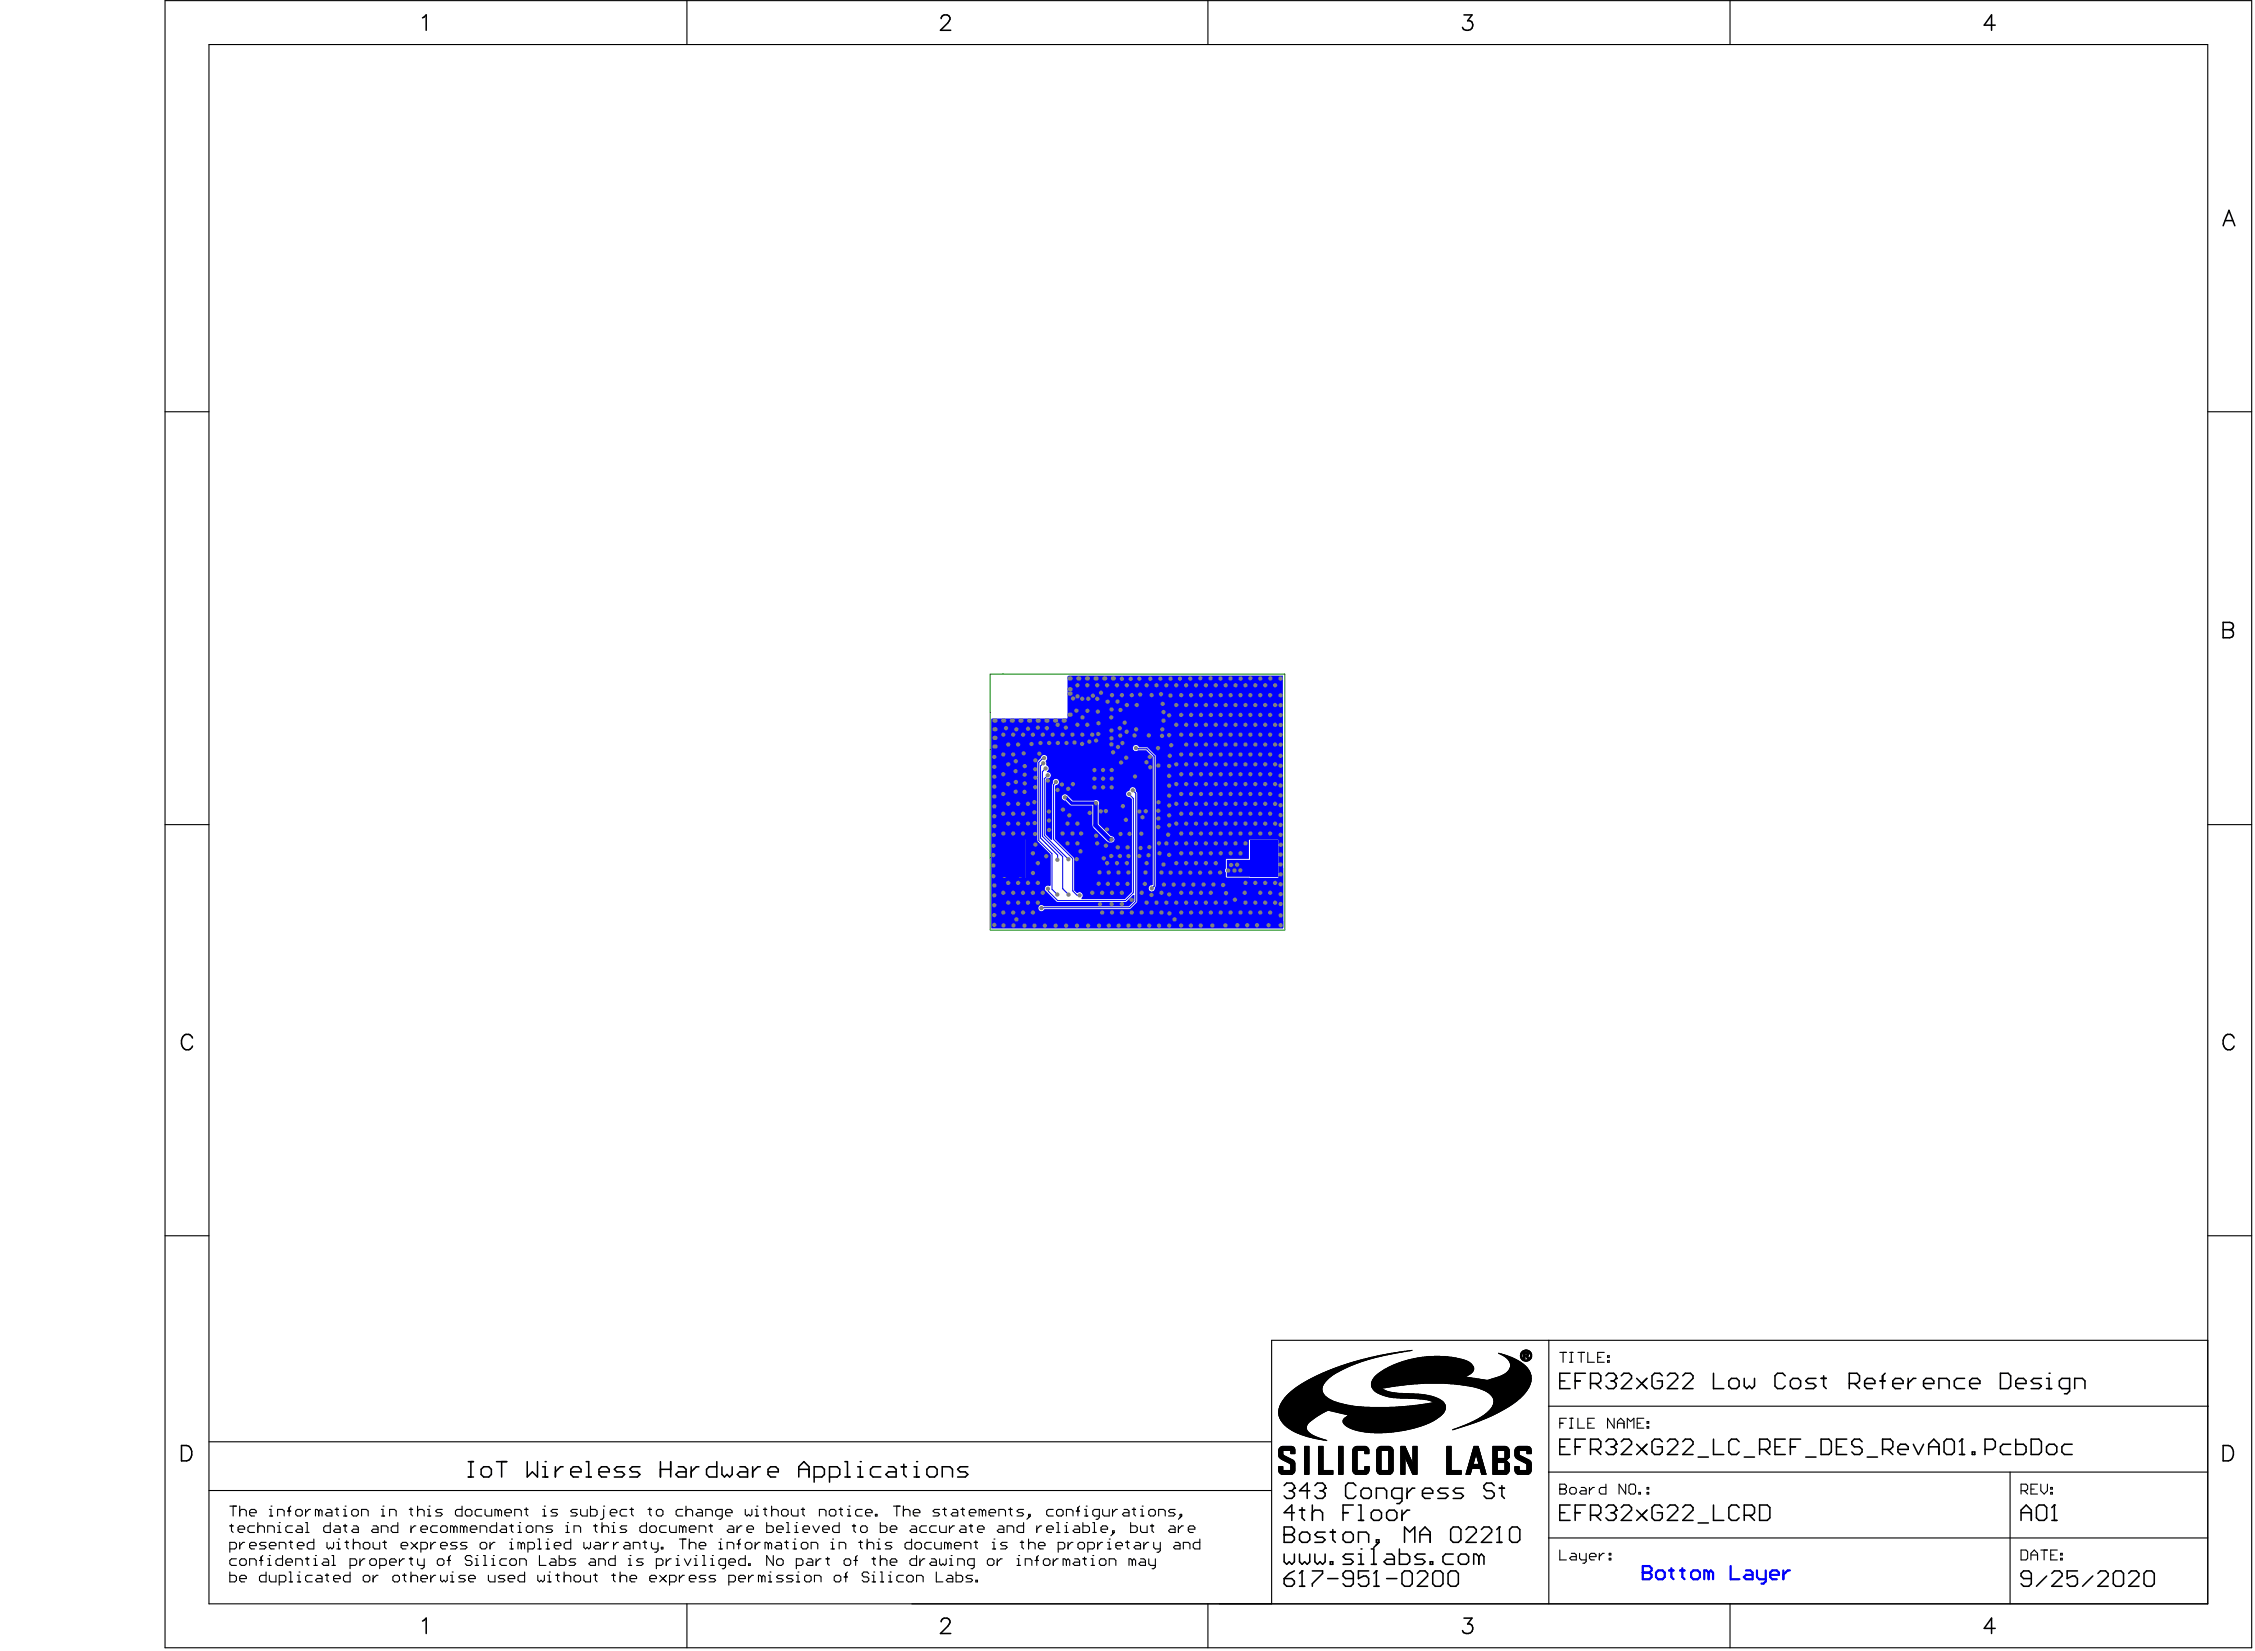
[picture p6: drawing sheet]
<svg xmlns="http://www.w3.org/2000/svg" width="868mm" height="635mm" viewBox="0 0 868 635" stroke-linecap="round" stroke-linejoin="round" font-family="sans-serif">
<path d="M381.1 259.4h113.4v98.5h-113.4zM386 259.4h.1M381.1 274.2h.1M381.1 270.1h.1M381.1 288.6h.1M381.1 330.1h.1" fill="none" stroke="#008000" stroke-width=".38"/>
<g fill="none" stroke="#000" stroke-width=".38">
<path d="M541.3 519.9h1.2M541.7 519.8h1.2M541.7 520l-1.8 .1M542.2 519.7h1.1M543.2 519.6h.3M586 519.9h2.6M586.1 519.8h2.4M586.3 519.7h2.1M586.5 519.6h1.6M586.7 519.6h1.3M587 519.5h.6M493.1 539.9h22.3"/>
<path d="M493.2 539.8h21.6M493.2 539.8h21.9M493.3 539.6h21M493.3 539.7h21.2M493.4 539.5h20.7M493.5 539.3h20.1M493.5 539.3h19.8M493.5 539.2h19.6M493.6 539.1h19.3M493.7 538.9h18.8M493.7 539h19M493.8 538.8h18.6"/>
<path d="M494 538.6h17.9M494 538.7h18M494 538.5h17.7M494.1 538.4h17.4M494.2 538.2h17.1M494.2 538.3h17.3M494.3 538.2h16.8M494.5 538h16.5M494.5 537.9h16.3M494.6 537.8h16.1M494.6 537.7h15.9M494.7 537.6h15.7"/>
<path d="M494.8 537.6h15.6M494.9 537.5h15.4M495 537.3l15.2 .1M495.1 537.2h14.8M495.1 537.1h14.8M495.2 537.1h14.6M495.3 537h14.5M495.4 536.9h14.3M495.5 536.8h14.1M495.6 536.7h13.9M495.7 536.5h13.7M495.8 536.5h13.5"/>
<path d="M495.9 536.4h13.4M496 536.3h13.3M496.1 536.2h13.1M496.2 536h12.9M496.2 536.1h13M496.5 535.9h12.5M496.6 535.8h12.4M496.7 535.7h12.2M496.8 535.6h12.1M496.8 535.5h12.1M497 535.4h11.9M497.1 535.4h11.7"/>
<path d="M497.3 535.2h11.5M497.3 535.1h11.5M497.4 535h11.4M497.6 534.9h11.2M497.7 534.9h11.1M497.8 534.8h11M497.9 534.7h10.9M498 534.6h10.8M498.3 534.4h10.5M498.4 534.3h10.4M498.5 534.2h10.3M498.7 534.1h10.1"/>
<path d="M498.8 534h10M499 533.9h9.8M499.1 533.8h9.8M499.3 533.7h9.6M499.5 533.6h9.4M499.5 533.5h9.4M499.6 533.4h9.4M499.8 533.3h9.2M499.9 533.3h9.2M500.2 533.1h9M500.3 533h8.9M500.4 532.9h8.9"/>
<path d="M500.6 532.8h8.7M500.6 532.7h8.7M500.8 532.7h8.5M501.2 532.4h8.3M501.4 532.3h8.2M501.5 532.2h8.2M501.7 532.2h8M501.8 532.1h8M501.9 532h8M502.1 531.9h7.8M502.3 531.7h7.7M502.5 531.6h7.6"/>
<path d="M502.7 531.6h7.5M502.8 531.5h7.5M502.9 531.4h7.5M503.2 531.3h7.2M503.3 531.2h7.2M503.7 531h7M503.9 530.9h6.9M504.1 530.8h6.9M504.2 530.7h6.8M504.4 530.6h6.6M504.5 530.5h6.7M505 530.3h6.5"/>
<path d="M505.2 530.2h6.3M505.4 530.1h6.2M505.5 530h6.3M505.7 530h6.2M505.9 529.9h6.1M506.4 529.6h5.9M506.6 529.5h5.8M506.7 529.4h5.9M506.9 529.4h5.7M507.2 529.3h5.6M507.2 529.2h5.7M507.8 528.9h5.4"/>
<path d="M508 528.9h5.4M508.2 528.8h5.4M508.3 528.7h5.4M508.5 528.6h5.3M508.8 528.5h5.2M508.9 528.4h5.2M509.5 528.2h5.1M509.5 532.5l-8.5 .1M509.7 528.1h5M509.9 528h5M510.1 527.9h4.9M510.3 527.8h4.9"/>
<path d="M510.5 527.8h4.9M510.7 531.1h-7.3M511.2 527.5h4.7M511.3 527.4h4.7M511.4 530.4l-6.7 .1M511.5 527.3h4.6M511.8 527.2h4.6M512 527.2h4.4M512.1 527.1h4.5M512.2 529.7l-6.1 .1M512.8 526.8h4.3M513.1 526.7h4.3"/>
<path d="M513.2 529l-5.8 .1M513.2 526.7h4.3M513.5 526.6h4.1M513.7 526.5h4.2M513.9 526.4h4.2M514.4 528.3h-5.3M514.7 526.2h3.9M514.8 526.1h3.9M515.2 526h3.8M515.4 525.9h3.8M515.5 525.8h3.8M515.6 527.6l-4.9 .1"/>
<path d="M515.9 525.7h3.7M516.6 525.5h3.6M516.8 525.4h3.5M517 526.9l-4.5 .1M517 525.3h3.6M517.4 525.2h3.4M517.5 525.1h3.5M517.8 525.1h3.4M518.1 525h3.3M518.5 526.2l-4.3 .1M518.9 524.7h3.2M519.2 524.6h3.2"/>
<path d="M519.3 524.5h3.2M519.7 524.5h3.2M519.9 524.4h3.1M519.9 525.6h-3.9M520.2 524.3h3M521 524h3M521.4 524h2.9M521.7 523.9h2.8M521.9 524.8l-3.6 .1M521.9 523.8h2.8M522.4 523.7h2.7M522.5 523.6h2.8"/>
<path d="M523.5 523.4h2.6M523.7 524.1l-3.1 .1M523.8 523.3h2.5M524.2 523.2h2.6M524.5 523.1h2.5M524.7 523h2.5M525.2 522.9h2.4M525.9 523.4l-3.1 .1M526.3 522.7h2.2M526.5 522.6h2.3M526.8 522.5h2.2M527.3 522.4h2.3"/>
<path d="M527.5 522.3h2.3M527.8 532.8h14.7M527.8 532.9h13.5M527.8 533h12.9M527.8 533.1h12.3M527.8 533.3h10.3M527.8 532.7h16.2M527.8 532.7h15.4M527.8 532.2h61.2M527.8 532.3h61.2M527.8 532.4h20.2M527.9 522.3h2.2"/>
<path d="M527.9 533.4h9.3M527.9 533.5h8.8M527.9 533.6h8.3M527.9 532h61.2M527.9 532.1h61.2M527.9 532.2h61.2M527.9 533.7h7.6M527.9 533.8h7.1M527.9 531.7h61.2M527.9 531.8h61.2M528 534h5.4M528 531.5h61.2"/>
<path d="M528 531.6h61.2M528.1 522.8l-2.6 .1M528.1 534.1h5M528.1 531.3h61.1M528.1 531.4h61.1M528.2 534.2h4.1M528.2 534.3h3.7M528.2 531.1h44.2M528.2 531.2h61M528.3 534.3h3.4M528.3 534.4h3.5M528.3 531h42.9"/>
<path d="M528.4 534.5l3.7 .1M528.4 522.2h2.2M528.4 530.8h41.6M528.4 530.9h42.3M528.5 530.7h41M528.5 534.7h3.8M528.5 534.8h3.9M528.5 530.5h39.9M528.5 530.6h40.6M528.6 534.9h4M528.6 530.5h39.3M528.7 534.9h4.1"/>
<path d="M528.7 530.3h38M528.8 535h4.2M528.8 530.2h37.4M528.9 535.1h4.2M528.9 530.1h36.8M529 535.2h4.4M529 530h36M529 535.3l4.8 .1M529 529.9h35M529 530h35.5M529.2 535.4h4.9M529.3 529.6h35"/>
<path d="M529.3 535.5h5.2M529.4 529.5h35.1M529.5 529.4h35.1M529.5 521.9h2.2M529.5 535.6h5.2M529.6 529.4h35.2M529.6 535.7h5.5M529.6 529.3h35.4M529.7 535.8h5.9M529.7 529.2h35.4M529.8 521.8h2.1M529.8 535.9h6.2"/>
<path d="M530 536h7.4M530.1 528.9h35.4M530.1 521.8h2.2M530.1 528.9h35.5M530.2 536.1h7.9M530.2 528.8h35.6M530.3 528.7h35.6M530.5 536.2h9.3M530.5 528.6h35.5M530.6 528.5h35.6M530.7 536.3h11.6M530.7 528.4h35.5"/>
<path d="M530.7 521.7h2.1M530.8 536.4h13.5M531 521.6h2.1M531 528.2h35.5M531 536.5h15M531.2 522l-2.5 .1M531.2 528.1h35.4M531.2 536.5h15.7M531.3 521.5h2.1M531.3 528h35.4M531.3 536.6l16.9 .1M531.4 527.9h35.3"/>
<path d="M531.5 527.8h35.2M531.7 527.8h35.1M531.7 527.7h35.2M531.8 536.8h16.9M532 536.9h17.1M532.1 527.5h34.9M532.2 527.4h34.8M532.3 527.3h34.8M532.3 537h17.4M532.4 527.2h34.7M532.5 537.1h17.5M532.6 521.2h2"/>
<path d="M532.6 527.2h34.5M532.7 527.1h34.5M532.7 537.1h17.6M532.8 527h34.4M533.1 526.8h34.1M533.1 537.2h17.7M533.3 521.2h1.9M533.4 526.7h33.8M533.4 537.3l17.9 .1M533.6 526.6h33.6M533.6 521.1h2M533.8 526.5h33.4"/>
<path d="M533.9 526.4h33.3M533.9 537.5h17.7M534 526.3h33.2M534 521h2M534.3 521.3l-2.4 .1M534.3 537.6h17.6M534.4 526.2h32.7M534.5 526.1h32.6M534.6 520.9h2M534.6 533.8l-6.6 .1M534.6 537.6h17.4M534.8 526h32.2"/>
<path d="M534.9 525.9h32.1M535 525.8h31.9M535 520.8h2M535.2 537.7h17.2M535.3 525.7h31.5M535.5 525.6h31.3M535.7 537.8h16.8M535.9 525.5h30.8M536 525.4h30.7M536.1 525.3h30.5M536.1 537.9h16.6M536.4 525.2h30.1"/>
<path d="M536.6 520.6h1.7M536.6 525.1h29.8M536.7 525.1h29.7M536.9 520.5h1.9M537.1 525h29.2M537.2 524.9h29M537.5 538h15.5M537.7 524.7h28.4M537.8 520.4h1.6M537.8 524.6h28.2M537.9 520.7h-2.5M538.1 524.5h27.8"/>
<path d="M538.2 520.3h1.6M538.3 524.5h27.4M538.6 524.4h27M538.6 520.2h1.6M538.8 524.3h26.8M538.8 538.1l14.5 .1M539.1 524.2h26.3M539.1 533.2l-11.3 .1M539.4 520.2h1.6M539.5 524h25.6M539.9 524h25.1M540 523.9h24.8"/>
<path d="M540.3 523.8h24.4M540.7 523.7h23.7M540.9 523.6h23.4M541.1 523.5h23M541.8 523.4h21.7M542.1 523.3h21.3M542.6 523.2h20.3M542.8 523.1h19.9M543.2 523h19.2M543.7 522.9h18.3M543.9 522.9h17.8M544.4 538.2h9.1"/>
<path d="M544.9 522.7h15.9M545.3 522.6h15.3M545.5 538.3h8.2M545.6 522.5h14.6M546.4 522.4h13.1M546.4 538.4h7.4M546.6 532.5l-18.8 .1M546.8 522.3h12.3M547.3 522.3h11.3M547.6 538.5h6.4M548.1 538.6h6.1M548.2 522.2h9.5"/>
<path d="M548.7 538.7h5.5M548.9 522.1h8.3M549.3 538.7l5.3 .1M549.9 538.9h4.8M550.3 539h4.5M550.5 539.1h4.4M550.6 539.9h5.2M550.8 539.2h4.2M551 539.3h4.2M551 539.8h4.7M551.2 539.3h4M551.4 539.4l4 .1"/>
<path d="M551.4 539.8h4.2M551.8 539.6h3.6M552 521.9h2.2M552 539.7h3.5M556 532.4h33M557.3 532.5h31.7M559.7 532.7h29.2M560.4 532.7h28.5M561 532.8h27.8M562 532.9h26.8M562.5 533h26.2M563 533.1h25.7"/>
<path d="M563.9 533.2h24.8M564.2 529.7l-35.1 .1M564.8 533.3h23.8M565.4 533.4h23.2M565.4 529l-35.6 .1M565.8 533.5h22.8M566.2 533.6h22.3M566.4 528.3h-35.6M566.8 533.7h21.7M567.2 533.8h21.3M567.5 533.8h20.9M568.2 534h20.1"/>
<path d="M568.4 534.1h19.8M568.8 534.2h19.4M569 534.3h19.1M569.3 534.3h18.8M569.6 534.4h18.4M569.8 534.5h18.2M570.3 534.7h17.6M570.5 534.8h17.4M570.6 534.9h17.2M570.9 534.9h16.8M571.1 535h16.6M571.2 535.1h16.4"/>
<path d="M571.5 535.2h16M571.6 535.3h15.9M572 535.4h15.4M572.1 535.5h15.2M572.2 535.6h15.1M572.4 535.7h14.8M572.5 535.8h14.6M572.6 535.9h14.4M572.6 531.1h16.6M572.7 536h14.2M573 536.1h13.9M573.1 531h16.1"/>
<path d="M573.2 536.2h13.6M573.3 536.3h13.4M573.3 530.9h15.9M573.3 536.4h13.3M573.4 536.5h13.2M573.5 536.5h12.9M573.6 536.6h12.8M573.7 530.8h15.5M573.8 536.8h12.5M573.8 536.9h12.4M573.8 530.7h15.4M573.9 537h12.2"/>
<path d="M574 537.1h12M574.1 537.1h11.8M574.1 530.6h15.2M574.2 537.2h11.6M574.2 537.3h11.6M574.4 537.5h11.2M574.4 537.6h11.1M574.4 537.6h11M574.4 530.5h14.9M574.5 537.7h10.8M574.5 537.8h10.8M574.6 538h10.5"/>
<path d="M574.6 537.9h10.6M574.7 530.5h14.6M574.8 538.2h10M574.8 538.3h9.9M574.8 538.4h9.8M574.8 538.5h9.7M574.9 539.7h8.2M574.9 539.8h8M574.9 539.8h7.9M574.9 539.9h7.8M574.9 538.6h9.5M574.9 538.7h9.4"/>
<path d="M574.9 538.9h9.1M574.9 539.3h8.7M574.9 539.3h8.6M574.9 539.6h8.2M574.9 539h9M574.9 539.1h8.9M574.9 539.2h8.8M575.3 530.3h14M575.5 530.2h13.7M575.8 530.1h13.4M576.1 530h13.1M576.4 530h12.8"/>
<path d="M576.6 529.9h12.6M576.7 520.7h.1M576.7 520.8h.4M576.8 520.9h.5M576.9 529.8h12.3M577.1 521h.7M577.3 529.6h11.9M577.3 521.1h.8M577.5 521.2h.7M577.6 529.5h11.6M577.7 529.4h11.5M577.7 521.2h1"/>
<path d="M577.8 521.3l1.3 .1M577.9 529.4h11.3M578.2 529.3h11M578.2 521.5h1.2M578.2 529.2h10.9M578.3 521.6h1.4M578.4 529.1h10.7M578.5 521.7h1.3M578.7 521.8h1.5M578.7 521.8h1.7M578.7 528.9h10.4M578.9 521.9h1.7"/>
<path d="M578.9 528.9h10.2M579.1 522l1.9 .1M579.1 528.8h10M579.2 528.7h9.8M579.3 522.2h1.9M579.3 528.6h9.7M579.4 522.3h2.1M579.4 528.5h9.6M579.5 522.3h2.2M579.6 522.4h2.3M579.6 528.4h9.4M579.7 528.3h9.2"/>
<path d="M579.8 522.5h2.3M579.8 522.6h2.5M579.8 528.2h9M579.9 522.7h2.5M579.9 528.1h8.9M580 522.8l2.8 .1M580.1 527.9h8.6M580.1 528h8.6M580.2 522.9h2.8M580.2 527.8h8.5M580.3 523h2.8M580.4 523.1h2.9"/>
<path d="M580.4 527.7h8.2M580.4 527.8h8.2M580.4 523.2h3.1M580.5 523.4h3.3M580.5 523.3h3.2M580.5 527.5h8M580.6 523.4l3.6 .1M580.6 527.3h7.8M580.6 527.4h7.9M580.7 527.2h7.7M580.8 523.6h3.4M580.8 523.7h3.6"/>
<path d="M580.8 527.2h7.5M580.9 523.8h3.7M580.9 523.9h3.8M580.9 527h7.3M580.9 527.1h7.3M580.9 526.8h7.1M580.9 524h3.9M580.9 524h4M581 526.7h7M581 524.1l4.2 .1M581.1 526.4h6.6M581.1 526.5h6.7"/>
<path d="M581.1 526.6h6.8M581.1 524.3h4.2M581.1 524.4h4.3M581.2 526.2l6.5 .1M581.2 524.5h4.4M581.2 524.5h4.5M581.2 524.6h4.6M581.3 526h6.1M581.3 526.1h6.2M581.3 526.2h6.2M581.3 524.7h4.6M581.3 524.8l4.9 .1"/>
<path d="M581.4 525.8h5.8M581.4 525.9h5.9M581.4 525h4.8M581.4 525.1h5M581.4 525.2h5.1M581.4 525.3h5.3M581.4 525.4h5.4M581.4 525.5h5.5M581.4 525.6h5.6M581.4 525.7h5.7M583.4 539.4l-8.5 .1M584.2 538.7l-9.3 .1"/>
<path d="M585 538.1l-10.3 .1M585.1 521.7h.6M585.1 521.8h.6M585.1 521.9h.6M585.1 521.5h.6M585.1 521.6h.6M585.2 522h.5M585.2 522.2h.5M585.2 522.3h.6M585.2 521h.6M585.2 521.1h.6M585.2 521.2h.6"/>
<path d="M585.2 521.2h.5M585.2 521.3h.5M585.3 522.4h.5M585.3 522.5h.6M585.3 522.6h.6M585.3 520.8h.6M585.3 520.9h.5M585.3 522.7h.7M585.4 520.5h2.5M585.4 520.6h.7M585.4 522.8h1.5M585.5 520.4h.8"/>
<path d="M585.5 522.9h.7M585.6 520.3h.8M585.6 523h.8M585.6 523.1h.9M585.7 520.2h1M585.7 520.2h.8M585.7 523.2h.9M585.8 523.3h1.1M585.8 523.4h2.9M585.8 520.1h3M585.9 523.4h2.7M586 520.7h-.7"/>
<path d="M586.3 523.6h2.1M586.3 521.7h1.8M586.3 521.8h1.7M586.3 521.8h1.6M586.3 521.9h1.7M586.3 522h.6M586.3 522.2h.6M586.3 522.3h.6M586.3 522.4h.6M586.3 522.5h.6M586.3 522.6h.6M586.3 520.6h1.7"/>
<path d="M586.3 520.7h1.9M586.3 520.8h1.9M586.3 520.9h1.9M586.3 521h.6M586.3 521.1h.6M586.3 521.2h.6M586.3 521.3h.6M586.3 521.5h1.9M586.3 521.6h1.9M586.3 522.7h.6M586.4 523.7h1.8M586.4 522.9h.5"/>
<path d="M586.7 523.8h1.3M587 523.9h.6M587.3 522l.7 .1M587.5 522.2h.6M587.5 522.3h.7M587.6 522.4h.6M587.6 523.3h1.2M587.7 522.5h.6M587.7 522.6h.7M587.7 521h.6M587.7 521.1h.6M587.7 521.2h.6"/>
<path d="M587.7 522.7h.8M587.8 522.8l1.4 .1M587.9 520.2h1M588 522.9h1.1M588 523.2h.9M588.1 520.2h.9M588.1 523.1h.9M588.2 520.3h.9M588.2 523h.9M588.3 521.3l-.8 .1M588.4 520.4h.7M588.5 520.5h.6"/>
<path d="M588.6 520.6h.6M588.6 520.7h.7M588.6 522.7h.6M588.7 522.4h.7M588.7 522.5h.6M588.7 522.6h.6M588.7 520.8h.6M588.7 520.9h.7M588.8 522.3h.7M588.8 522.3h.6M588.8 521h.6M588.8 521.1h.7"/>
<path d="M588.9 522.1h.6M588.9 522.2h.6M588.9 521.2h.6M588.9 521.3h.6M589 521.7h.5M589 521.8h.5M589 521.9h.5M589 521.5h.5M589 521.6h.5M492.1 558.4h1.6M492.1 558.5h1.6M492.1 558.6h1.6"/>
<path d="M492.1 558.7h1.6M492.1 558.8h1.6M492.1 558.9h1.6M492.1 559h1.6M492.1 559.1h1.6M492.1 559.2h1.6M492.1 559.3h1.6M492.1 559.4h1.6M492.1 559.5h1.6M492.1 559.6l1.7 .1M492.1 559.8h1.7M492.1 559.9h1.8"/>
<path d="M492.1 560h1.8M492.1 557.9h6.3M492.1 558h6.3M492.1 558.1h6.3M492.1 543.7h17M492.1 543.8h16.8M492.1 543.9h16.7M492.1 544h16.6M492.1 544.1h16.4M492.1 544.2h16.2M492.1 543.1h18.3M492.1 543.1h18.1"/>
<path d="M492.1 543.2h18M492.1 543.3h17.8M492.1 543.4h17.6M492.1 543.5h17.5M492.2 557.6h6.1M492.2 557.7h6.1M492.2 557.8h6.2M492.2 542.2h64M492.2 544.2h16M492.2 544.5h15.6M492.2 544.6h15.5M492.2 544.7h15.3"/>
<path d="M492.2 544.7h15.2M492.2 544.8h15M492.2 542.4h64M492.2 542.5h64M492.2 542.6h63.9M492.2 542.7h63.9M492.2 542.8h18.8M492.3 557.4h6M492.3 541.9h64M492.3 542h64M492.3 542.1h63.9M492.3 544.9h14.8"/>
<path d="M492.4 557.3h5.9M492.4 545.2h14.3M492.4 545.3h14.2M492.4 541.7h63.9M492.4 541.8h63.9M492.4 557.3h5.8M492.4 541.5l63.9 .1M492.4 545.3h14.1M492.4 545.4h13.9M492.4 545.5h13.8M492.4 545.6h13.7M492.4 541.3h30.3"/>
<path d="M492.4 541.4h31.5M492.4 541.4h32.5M492.5 557.2h5.6M492.5 541.1h28.6M492.5 541.2h29.1M492.6 557.1h5.4M492.6 545.8h13.1M492.6 545.9h13M492.6 540.9h27.3M492.6 541h28M492.7 557h5.3M492.7 546h12.8"/>
<path d="M492.7 546.1h12.7M492.7 540.7h25.9M492.7 540.8h26.5M492.8 556.9h5.1M492.8 546.2h12.5M492.8 546.3h12.3M492.8 540.5h25.1M492.8 540.6h25.4M492.9 546.4h12.1M492.9 540.4h24.5M492.9 546.5h12M492.9 546.6h11.8"/>
<path d="M492.9 540.2h23.5M492.9 540.3h23.9M492.9 540.3h24.2M493 556.7h4.6M493 546.7h11.6M493 540h22.8M493.1 546.8h11.4M493.2 556.7h4.2M493.2 546.9h11.2M493.2 546.9h11.1M493.3 547h10.9M493.5 556.6h3.6"/>
<path d="M493.5 547.3h10.4M493.5 547.4h10.3M493.6 547.4h10.1M493.6 547.5h10M493.7 547.6h9.8M493.8 547.7h9.6M493.9 547.8h9.4M494 548h9.3M494 548h9.2M494.2 548.1h9M494.2 548.2h8.9M494.3 548.3h8.8"/>
<path d="M494.5 548.4h8.5M494.5 548.5h8.4M494.7 548.6h8.2M494.8 548.7h8M494.9 548.8h7.9M495 548.9h7.8M495.1 549h7.7M495.1 549.1h7.7M495.2 549.1h7.6M495.5 549.3h7.3M495.6 549.4h7.2M495.7 549.5h7.1"/>
<path d="M495.8 549.6h7M496 549.6h6.8M496.1 549.7h6.7M496.2 549.8l6.6 .1M496.5 550h6.3M496.6 550.1h6.2M496.8 558.4h1.6M496.8 558.5h1.6M496.8 558.6h1.6M496.8 558.7h1.6M496.8 558.8h1.6M496.8 558.9h1.6"/>
<path d="M496.8 559h1.6M496.8 559.1h1.6M496.8 559.2h1.6M496.8 559.3h1.6M496.8 559.4h1.6M496.8 550.2h6M496.8 559.5h1.6M496.8 550.2h6.1M497 550.3h5.9M497.1 550.4h5.9M497.3 550.5h5.7M497.4 550.6h5.7"/>
<path d="M497.8 550.7h5.4M497.9 550.8h5.4M498 550.9h5.3M498.2 551h5.2M498.4 558.2l-6.3 .1M498.4 551.1h5.1M498.5 551.2h5.1M498.8 551.3h5M499.1 551.4h4.8M499.3 551.5h4.7M499.5 551.6h4.6M499.7 551.7h4.5"/>
<path d="M500 551.8h4.4M500.1 551.8h4.3M500.3 551.9l4.4 .1M500.7 552.1h4.2M501 552.2h4M501.3 552.3h3.8M501.5 552.4h3.8M501.7 552.4h3.8M502.1 556.6h1.7M502.1 556.7h1.7M502.1 556.8h1.7M502.1 557h1.7"/>
<path d="M502.1 557.1h1.7M502.1 557.2h1.7M502.1 558.2h1.7M502.1 558.4h1.7M502.1 558.5h1.7M502.1 558.6h1.7M502.1 558.7h1.7M502.1 558.8h1.7M502.1 558.9h1.7M502.1 559h1.7M502.1 559.1h1.7M502.1 559.2h1.7"/>
<path d="M502.1 559.3h1.7M502.1 559.4h1.7M502.1 559.5h1.7M502.1 559.6h1.7M502.1 559.8h1.7M502.1 559.9h1.7M502.1 560h1.7M502.1 557.3h1.7M502.1 557.4h1.7M502.1 557.5h1.7M502.1 557.7h1.7M502.1 557.8h1.7"/>
<path d="M502.1 557.9h1.7M502.1 558h1.7M502.1 558.1h1.7M502.1 552.5h3.5M502.2 552.6l3.8 .1M502.8 552.8h3.4M503.1 552.9h3.3M503.3 552.9h3.3M503.8 553h3M504 553.1h3M504.1 547.1l-10.7 .1M504.4 553.2h2.8"/>
<path d="M504.8 553.3h2.7M505 553.4h2.9M505.9 553.5h2.3M506 545.7l-13.5 .1M506.1 553.6h2.3M506.6 553.7h2.1M507 545l-14.7 .1M507.1 553.8h1.9M507.4 553.9h1.9M507.5 556.6h1.7M507.5 556.7h1.7M507.5 556.8h1.7"/>
<path d="M507.5 557h1.7M507.5 557.1h1.7M507.5 557.2h1.7M507.5 558.2h1.7M507.5 558.4h1.7M507.5 558.5h1.7M507.5 558.6h1.7M507.5 558.7h1.7M507.5 558.8h1.7M507.5 558.9h1.7M507.5 559h1.7M507.5 559.1h1.7"/>
<path d="M507.5 559.2h1.7M507.5 559.3h1.7M507.5 559.4h1.7M507.5 559.5h1.7M507.5 559.6h1.7M507.5 559.8h1.7M507.5 559.9h1.7M507.5 560h1.7M507.5 557.3h1.7M507.5 557.4h1.7M507.5 557.5h1.7M507.5 557.7h1.7"/>
<path d="M507.5 557.8h1.7M507.5 557.9h1.7M507.5 558h1.7M507.5 558.1h1.7M507.8 554h1.7M508.1 544.3l-15.9 .1M508.4 554l1.7 .1M509.3 554.2h1.1M509.4 543.6h-17.3M510 554.3h.6M510.4 554.4h.2M510.8 542.9l-18.7 .1"/>
<path d="M511.4 542.8h44.6M511.8 542.9h44.2M512.5 543.1h43.4M512.9 543.1h43M513.2 543.2h42.6M513.6 543.3h42.2M514 543.4h41.8M514.3 543.5h41.4M514.7 543.6h41M515.2 556.6h1.7M515.2 556.7h1.7M515.2 556.8h1.7"/>
<path d="M515.2 557h1.7M515.2 557.1h1.7M515.2 557.2h1.7M515.2 558.2h1.7M515.2 558.4h1.7M515.2 558.5h1.7M515.2 558.6h1.7M515.2 558.7h1.7M515.2 558.8h1.7M515.2 558.9h1.7M515.2 559h1.7M515.2 559.1h1.7"/>
<path d="M515.2 559.2h1.7M515.2 559.3h1.7M515.2 559.4h1.7M515.2 559.5h1.7M515.2 559.6h1.7M515.2 559.8h1.7M515.2 559.9h1.7M515.2 560h1.7M515.2 557.3h1.7M515.2 557.4h1.7M515.2 557.5h1.7M515.2 557.7h1.7"/>
<path d="M515.2 557.8h1.7M515.2 557.9h1.7M515.2 558h1.7M515.2 558.1h1.7M515.4 543.7h40.1M515.7 543.8h39.7M516.1 543.9h39.3M516.4 544h38.9M516.8 544.1h38.4M516.9 546.5h35.2M516.9 546.6h35.1M516.9 546.7h34.9"/>
<path d="M516.9 546.8h34.8M516.9 546.9h34.6M516.9 546.9h34.5M516.9 547h34.3M516.9 547.3h33.8M516.9 547.4h33.6M517 547.4h33.3M517 547.5h33.2M517 546.2h35.6M517 546.3h35.5M517 547.6h33M517 547.7h32.8"/>
<path d="M517.1 547.8h32.5M517.1 546.1h35.6M517.2 546h35.7M517.2 544.2h38M517.3 548h31.9M517.3 548h31.7M517.3 545.9h35.7M517.4 548.1h31.4M517.4 545.8h35.7M517.5 548.2h31.1M517.5 548.3h30.9M517.5 544.2h37.6"/>
<path d="M517.6 548.4h30.5M517.6 545.6h35.9M517.8 545.5h35.8M517.9 545.4h35.8M517.9 544.3h37.1M518 548.6h29.5M518.1 548.7h29M518.1 545.3h35.7M518.1 548.8h28.9M518.1 545.3h35.8M518.2 545.2h35.9M518.3 548.9h28.4"/>
<path d="M518.4 549h28M518.6 549.1h27.5M518.6 544.9h35.8M518.6 549.1h27.3M518.6 544.5h36.2M518.6 544.8h35.9M518.8 544.7h35.8M518.9 544.7h35.8M519 549.3h26.3M519.1 544.6h35.6M519.2 549.4h25.8M519.3 549.5h25.4"/>
<path d="M519.5 549.6h24.9M519.7 549.6h24.4M519.8 549.7h23.9M520 549.8h23.4M520.5 550h22.2M520.6 558.4h1.7M520.6 558.5h1.7M520.6 558.6h1.7M520.6 558.7h1.7M520.6 558.8h1.7M520.6 558.9h1.7M520.6 559h1.7"/>
<path d="M520.6 559.1h1.7M520.6 559.2h1.7M520.6 559.3h1.7M520.6 559.4h1.7M520.6 559.5h1.7M520.6 559.6h1.7M520.6 559.8h1.7M520.6 559.9h1.7M520.6 560h1.7M520.6 558h6.2M520.6 558.1h6.2M520.7 557.6h6.1"/>
<path d="M520.7 557.7h6.1M520.7 557.8h6.1M520.7 557.9h6.1M520.7 550.1h21.6M520.8 557.3h5.8M520.8 557.4h5.9M520.9 557.3h5.6M520.9 550.2h21.1M521 557.2h5.4M521.1 557.1h5.2M521.2 557h5.1M521.3 556.9h4.9"/>
<path d="M521.3 550.2h20.2M521.5 550.3h19.6M521.6 556.7h4.3M521.8 556.7h3.9M521.8 550.4h19M522 556.6h3.5M522.2 550.5h18M522.5 550.6h17.3M523.2 550.7h15.5M523.5 550.8h14.8M524 550.9h13.8M524.6 551h12.3"/>
<path d="M525.1 551.1h11.3M525.2 558.4h1.6M525.2 558.5h1.6M525.2 558.6h1.6M525.2 558.7h1.6M525.2 558.8h1.6M525.2 558.9h1.6M525.2 559h1.6M525.2 559.1h1.6M525.2 559.2h1.6M525.2 559.3h1.6M525.2 559.4h1.6"/>
<path d="M525.2 559.5h1.6M525.6 551.2h10M526.6 551.3h7.9M526.8 558.2l-6.2 .1M528.9 551.4h3.1M529.8 558.4h1.7M529.8 558.5h1.7M529.8 558.6h1.7M529.8 558.7h1.7M529.8 558.8h1.7M529.8 558.9h1.7M529.8 559h1.7"/>
<path d="M529.8 559.1h1.7M529.8 559.2h1.7M529.8 559.3h1.7M529.8 559.4h1.7M529.8 559.5h1.7M529.8 559.6h1.7M529.8 559.8h1.7M529.8 559.9h1.7M529.8 560h1.7M529.8 558h6.3M529.8 558.1h6.3M529.9 557.8h6.2"/>
<path d="M529.9 557.9h6.2M530 557.6h6M530 557.7h6.1M530.1 557.4h5.8M530.1 557.3h5.7M530.2 557.3h5.6M530.3 557.1h5.3M530.3 557.2h5.4M530.5 557h5.1M530.6 556.9h4.8M530.8 556.7h4.3M531 556.7h4"/>
<path d="M531.2 556.6h3.5M534.5 558.4h1.6M534.5 558.5h1.6M534.5 558.6h1.6M534.5 558.7h1.6M534.5 558.8h1.6M534.5 558.9h1.6M534.5 559h1.6M534.5 559.1h1.6M534.5 559.2h1.6M534.5 559.3h1.6M534.5 559.4h1.6"/>
<path d="M534.5 559.5h1.6M534.5 559.6h1.6M534.5 559.8h1.6M534.5 559.9h1.6M534.5 560h1.6M536.1 558.2l-6.3 .1M537.2 541.4h19.1M538.3 541.4h18M539.1 556.6h1.6M539.1 556.7h1.7M539.1 556.8h1.8M539.1 557h1.9"/>
<path d="M539.1 557.1h1.9M539.1 557.2h1.9M539.1 558.2h2.4M539.1 558.4h2.4M539.1 558.4h2.5M539.1 558.5h2.5M539.1 558.6h2.5M539.1 558.7h2.6M539.1 558.8h2.6M539.1 558.9h2.6M539.1 559h2.7M539.1 559.1h2.8"/>
<path d="M539.1 559.2h2.8M539.1 559.3h2.9M539.1 559.4h2.9M539.1 559.5h3M539.1 559.6l3 .1M539.1 559.8h3M539.1 559.9h3.1M539.1 560h3.1M539.1 557.3h1.9M539.1 557.4h2M539.1 557.5l2.1 .1M539.1 557.7h2.1"/>
<path d="M539.1 557.8h2.1M539.1 557.8h2.2M539.1 557.9h2.2M539.1 558h2.3M539.1 558.1h2.3M539.1 559.5h2.9M539.5 541.3h16.8M540.8 541.2h15.5M541.5 541.1h14.8M542.5 541h13.8M543.4 540.9h12.9M543.8 556.6h1.6"/>
<path d="M543.8 556.7h1.6M543.8 556.8h1.6M543.8 557h1.6M543.8 557.1h1.6M543.8 557.2h1.6M543.8 558.2h1.6M543.8 558.4h1.6M543.8 558.5h1.6M543.8 558.6h1.6M543.8 558.7h1.6M543.8 558.8h1.6M543.8 558.9h1.6"/>
<path d="M543.8 559h1.6M543.8 559.1h1.6M543.8 559.2h1.6M543.8 559.3h1.6M543.8 559.4h1.6M543.8 559.5h1.6M543.8 559.6h1.6M543.8 559.8h1.6M543.8 559.9h1.6M543.8 560h1.6M543.8 557.3h1.6M543.8 557.4h1.6"/>
<path d="M543.8 557.5h1.6M543.8 557.7h1.6M543.8 557.8h1.6M543.8 557.9h1.6M543.8 558h1.6M543.8 558.1h1.6M544.8 540.8h11.4M545.6 540.7h10.6M546.1 540.6h10.1M546.7 540.5h9.4M547.5 540.4h8.5M547.9 548.5h-30.1"/>
<path d="M547.9 540.3h8.1M548.5 540.3h7.4M549.2 540.2h6.7M550 540h5.8M551 547.1l-34.1 .1M552.4 546.4h-35.4M553.3 545.7l-35.8 .1M554.2 545l-35.8 .1M556.8 556.7h1.7M556.8 556.8h1.7M556.8 557h1.7M556.8 557.1h1.7"/>
<path d="M556.8 557.2h1.7M556.8 558.2h1.7M556.8 558.4h1.7M556.8 558.5h1.7M556.8 558.6h1.7M556.8 558.7h1.7M556.8 558.8h1.7M556.8 558.9h1.7M556.8 559h1.7M556.8 559.1h1.7M556.8 559.2h1.7M556.8 559.3h1.7"/>
<path d="M556.8 559.4h1.7M556.8 559.5h1.7M556.8 559.6h1.7M556.8 559.8h1.7M556.8 559.9h1.7M556.8 560h1.7M556.8 557.3h1.7M556.8 557.4h1.7M556.8 557.5h1.7M556.8 557.7h1.7M556.8 557.8h1.7M556.8 557.9h1.7"/>
<path d="M556.8 558h1.7M556.8 558.1h1.7M556.9 556.6h1.6M559 550.2h.2M559.1 550.2h.5M559.3 550.1h.5M559.5 550h.5M560.2 549.7h.5M560.5 549.6h.6M560.6 549.8l-.9 .1M560.7 549.6h.6M560.9 549.5h.7"/>
<path d="M561.3 549.4h.6M561.4 549.3h.8M562.1 549.1h.8M562.3 549h.9M562.5 548.9h1M562.7 549.1l-1.1 .1M562.8 548.8h.9M562.9 548.7h1.1M563.2 548.6h1.1M563.9 548.4h1.2M564 548.3h1.3M564.2 548.2h1.3"/>
<path d="M564.5 548.1h1.3M564.6 548h1.5M564.7 548.5h-1.3M564.8 548h1.4M565.4 547.7h1.6M565.6 547.6h1.7M565.8 547.5h1.7M566 547.4h1.7M566.2 547.4h1.8M566.3 559.8h1.6M566.3 559.9h1.6M566.3 560h1.6"/>
<path d="M566.3 547.3h2M566.4 559.4h3.3M566.4 559.5h3.3M566.4 559.6h1.6M566.5 559.1h3.1M566.5 559.2h3.1M566.5 559.3h3.1M566.6 558.9h2.9M566.6 559h3M566.7 558.5h2.8M566.7 558.6h2.8M566.7 558.7h2.8"/>
<path d="M566.7 558.8h2.8M566.7 558.3h2.7M566.7 558.4h2.7M566.7 558.4h2.8M566.8 558h2.5M566.8 558.1h2.6M566.8 547.8l-1.7 .1M566.9 557.6h2.3M566.9 557.7h2.3M566.9 557.8h2.3M566.9 557.9h2.4M566.9 547h2"/>
<path d="M567 557.4h2.1M567 546.9h2.1M567.1 557.1h1.9M567.1 557.2h1.9M567.1 557.3h2M567.2 556.7h1.7M567.2 556.8h1.7M567.2 557h1.8M567.3 556.6h1.6M567.3 556.7h1.6M567.3 546.9h2.1M567.4 546.8h2.2"/>
<path d="M567.5 546.7h2.3M567.8 546.6h2.2M567.9 546.5h2.3M568.2 559.6l1.6 .1M568.2 559.8h1.6M568.2 559.9h1.6M568.2 560h1.7M568.4 546.3h2.5M568.5 546.2h2.6M568.7 546.1h2.5M568.7 547.1l-2.2 .1M568.9 546h2.6"/>
<path d="M568.9 545.9h2.7M569.1 545.8h2.8M569.5 545.6h3M569.7 545.5h3M569.8 545.4h3M570 545.3h3M570.1 545.3h3.2M570.2 545.2h3.2M570.6 546.4h-2.6M570.6 544.9h3.3M570.7 544.8h3.5M570.9 544.7h3.5"/>
<path d="M571 544.7h3.5M571.1 544.6h3.6M571.2 544.5h3.7M571.6 544.2h3.8M571.6 544.2h3.9M571.7 544.1h4M571.9 544h4M572 543.9h4M572.1 543.8h4.1M572.2 545.7l-2.9 .1M572.2 543.7h4.2M572.5 543.5h4.4"/>
<path d="M572.6 543.4h4.4M572.7 543.3h4.4M572.7 543.2h4.6M572.8 543.1h4.7M573 543.1h4.6M573.3 542.7h4.9M573.3 542.8h4.8M573.3 542.6h5.1M573.4 542.5h5.1M573.5 542.5h5.2M573.6 542.4h5.2M573.8 542.1h5.5"/>
<path d="M573.8 542h5.5M573.8 545l-3.4 .1M573.9 542h5.7M574 541.8h5.8M574 541.9h5.7M574.1 541.7h5.9M574.3 541.4h6.2M574.3 541.4h6.1M574.4 541.3h6.3M574.4 541.1h6.5M574.4 541.2h6.5M574.5 556.6h4.8"/>
<path d="M574.5 556.7h5.2M574.5 556.7h5.3M574.5 556.8l5.6 .1M574.5 557h5.7M574.5 557.1h5.9M574.5 557.2h5.9M574.5 558.4h1.7M574.5 558.5h1.7M574.5 558.6h1.7M574.5 558.7h1.7M574.5 558.8h1.7M574.5 558.9h1.7"/>
<path d="M574.5 559h1.7M574.5 559.1h1.7M574.5 559.2h1.7M574.5 559.3h1.7M574.5 559.4h1.7M574.5 559.5h1.7M574.5 559.6h1.7M574.5 559.8h1.7M574.5 559.9h1.7M574.5 560h1.7M574.5 557.3h5.9M574.5 557.3h6"/>
<path d="M574.5 557.4h6.1M574.5 557.5l6.2 .1M574.5 557.7h6.2M574.5 557.8h6.3M574.5 557.9h6.3M574.5 558h6.4M574.5 558.1h6.4M574.5 541h6.6M574.6 540.7h7M574.6 540.8h6.9M574.7 540.5h7.2M574.7 540.6h7"/>
<path d="M574.8 540.3h7.4M574.8 540.3h7.3M574.8 540.4h7.2M574.9 540h7.7M575.2 544.3l-3.9 .1M576.7 543.6h-4.4M577.9 542.9l-4.9 .1M579.2 558.4h1.7M579.2 558.5h1.7M579.2 558.6h1.7M579.2 558.7h1.7M579.2 558.8h1.7"/>
<path d="M579.2 558.9h1.7M579.2 559h1.7M579.2 559.1h1.7M579.2 559.2h1.7M579.2 559.3h1.7M579.2 559.4h1.7M579.2 559.5h1.7M579.2 559.6h1.7M579.2 559.8h1.7M579.2 559.9h1.7M579.2 560h1.7M579.2 542.2l-5.5 .1"/>
<path d="M580.3 541.5l-6.1 .1M580.9 558.2l-6.4 .1M581.4 540.9h-6.9M582.5 540.1l-7.7 .1M583 558.4h1.7M583 558.5h1.7M583 558.6h1.7M583 558.7h1.7M583 558.8h1.7M583 558.9h1.7M583 559h1.7M583 559.1h1.7"/>
<path d="M583 559.2h1.7M583 559.3h1.7M583 559.4h1.7M583 559.5h1.7M583 559.6h1.7M583 559.8h1.7M583 559.9h1.8M583 560h1.8M583 558.1h6.3M583.1 557.8h6.1M583.1 557.9h6.1M583.1 558h6.1"/>
<path d="M583.1 557.5h6.1M583.1 557.7h6.1M583.2 557.4h5.9M583.3 557.3h5.8M583.4 557.2h5.7M583.4 557.3h5.7M583.5 557.1h5.5M583.7 557h5.2M583.7 556.9h5.1M584 556.7h4.6M584.2 556.7h4.1M584.4 556.6h3.6"/>
<path d="M587.6 558.4h1.7M587.6 558.5h1.7M587.6 558.6h1.7M587.6 558.7h1.7M587.6 558.8h1.7M587.6 558.9h1.7M587.6 559h1.7M587.6 559.1h1.7M587.6 559.2h1.7M587.6 559.3h1.7M587.6 559.4h1.7M587.6 559.5h1.7"/>
<path d="M589.3 558.2l-6.3 .1M492.1 564.4h1.6M492.1 564.6h1.6M492.1 564.7h1.6M492.1 564.8h1.6M492.1 564.9h1.6M492.1 565h1.6M492.1 565.1h1.6M492.1 565.3h1.6M492.1 565.4h1.6M492.1 565.5h1.6M492.1 565.6h1.6"/>
<path d="M492.1 565.7h1.6M492.1 565.8h1.6M492.1 560h1.9M492.1 560.1h2M492.1 560.2h2.2M492.1 560.3l2.5 .1M492.1 565.9h6.3M492.1 566h6.3M492.1 566.1h6.3M492.2 566.3h6.1M492.2 566.4h6.1M492.2 566.5h6.1"/>
<path d="M492.2 560.5h2.6M492.2 560.5h2.8M492.2 560.6h2.9M492.2 566.2h6.1M492.3 566.5h5.9M492.3 560.7h3M492.3 560.8h3.2M492.4 566.7h5.7M492.4 560.9h3.3M492.4 561l3.6 .1M492.4 566.8h5.6M492.5 566.9h5.4"/>
<path d="M492.6 567h5.3M492.6 561.1h3.6M492.7 567.1h5.1M492.7 561.2h3.6M492.8 567.1h4.9M492.8 561.3h3.7M492.9 567.2h4.6M492.9 561.4h3.8M493 561.5h3.8M493.1 561.6h3.9M493.2 567.4h4.1M493.3 561.6l4 .1"/>
<path d="M493.5 561.8h4M493.8 561.9h3.9M494 562h3.8M494 562.1h3.9M494.3 562.2h3.6M494.5 562.2h3.5M494.6 562.3h3.4M494.8 562.4l3.4 .1M495.1 562.6h3.2M495.3 562.7h3M495.5 562.7h2.8M495.6 562.8h2.7"/>
<path d="M495.8 562.9h2.5M496 563h2.4M496.1 563.1h2.3M496.4 563.3h2M496.5 563.3h1.9M496.6 563.4h1.8M496.7 563.5h1.7M496.7 563.6h1.7M496.7 563.7h1.7M496.7 563.8h1.7M496.8 563.9h1.6M496.8 564h1.6"/>
<path d="M496.8 564.1h1.6M496.8 564.2h1.6M496.8 564.3h1.6M496.8 564.4h1.6M496.8 564.6h1.6M496.8 564.7h1.6M496.8 564.8h1.6M496.8 564.9h1.6M496.8 565h1.6M496.8 565.1h1.6M496.8 565.3h1.6M496.8 565.4h1.6"/>
<path d="M496.8 565.5h1.6M496.8 565.6h1.6M496.8 565.7h1.6M496.8 565.8h1.6M502.1 566.9h1.7M502.1 567h1.7M502.1 567.1h1.7M502.1 567.2h1.7M502.1 567.4h1.7M502.1 561h1.7M502.1 561.1h1.7M502.1 561.2h1.7"/>
<path d="M502.1 561.3h1.7M502.1 561.4h1.7M502.1 561.5h1.7M502.1 561.6h1.7M502.1 561.8h1.7M502.1 561.9h1.7M502.1 562h1.7M502.1 562.1h1.7M502.1 562.2h1.7M502.1 562.3h1.7M502.1 562.4h1.7M502.1 562.6h1.7"/>
<path d="M502.1 562.7h1.7M502.1 562.8h1.7M502.1 562.9h1.7M502.1 563h1.7M502.1 563.1h1.7M502.1 563.3h1.7M502.1 563.4h1.7M502.1 563.5h1.7M502.1 563.6h1.7M502.1 563.7h1.7M502.1 563.8h1.7M502.1 563.9h1.7"/>
<path d="M502.1 564h1.7M502.1 564.1h1.7M502.1 564.2h1.7M502.1 564.3h1.7M502.1 564.4h1.7M502.1 564.6h1.7M502.1 564.7h1.7M502.1 564.8h1.7M502.1 564.9h1.7M502.1 565h1.7M502.1 565.1h1.7M502.1 565.3h1.7"/>
<path d="M502.1 565.4h1.7M502.1 565.5h1.7M502.1 565.6h1.7M502.1 565.7h1.7M502.1 565.8h1.7M502.1 566.3h1.7M502.1 566.4h1.7M502.1 566.5h1.7M502.1 566.7h1.7M502.1 566.8h1.7M502.1 560.1h1.7M502.1 560.2h1.7"/>
<path d="M502.1 560.3h1.7M502.1 560.5h1.7M502.1 560.6h1.7M502.1 560.7h1.7M502.1 560.8h1.7M502.1 560.9h1.7M502.1 565.9h1.7M502.1 566h1.7M502.1 566.1h1.7M502.1 566.2h1.7M507.5 566.9h5.5M507.5 567h5.5"/>
<path d="M507.5 567.1h5.5M507.5 567.2h5.5M507.5 567.4h5.5M507.5 561h1.7M507.5 561.1h1.7M507.5 561.2h1.7M507.5 561.3h1.7M507.5 561.4h1.7M507.5 561.5h1.7M507.5 561.6h1.7M507.5 561.8h1.7M507.5 561.9h1.7"/>
<path d="M507.5 562h1.7M507.5 562.1h1.7M507.5 562.2h1.7M507.5 562.3h1.7M507.5 562.4h1.7M507.5 562.6h1.7M507.5 562.7h1.7M507.5 562.8h1.7M507.5 562.9h1.7M507.5 563h1.7M507.5 563.1h1.7M507.5 563.3h1.7"/>
<path d="M507.5 563.4h1.7M507.5 563.5h1.7M507.5 563.6h1.7M507.5 563.7h1.7M507.5 563.8h1.7M507.5 563.9h1.7M507.5 564h1.7M507.5 564.1h1.7M507.5 564.2h1.7M507.5 564.3h1.7M507.5 564.4h1.7M507.5 564.6h1.7"/>
<path d="M507.5 564.7h1.7M507.5 564.8h1.7M507.5 564.9h1.7M507.5 565h1.7M507.5 565.1h1.7M507.5 565.3h1.7M507.5 565.4h1.7M507.5 565.5h1.7M507.5 565.6h1.7M507.5 565.7h1.7M507.5 565.8h1.7M507.5 566.3h5.5"/>
<path d="M507.5 566.4h5.5M507.5 566.5h5.5M507.5 566.7h5.5M507.5 566.8h5.5M507.5 560.1h1.7M507.5 560.2h1.7M507.5 560.3h1.7M507.5 560.5h1.7M507.5 560.6h1.7M507.5 560.7h1.7M507.5 560.8h1.7M507.5 560.9h1.7"/>
<path d="M507.5 565.9h5.5M507.5 566h5.5M507.5 566.1h5.5M507.5 566.2h5.5M515.2 566.9h1.7M515.2 567h1.7M515.2 567.1h1.7M515.2 567.2h1.7M515.2 567.4h1.7M515.2 561h1.7M515.2 561.1h1.7M515.2 561.2h1.7"/>
<path d="M515.2 561.3h1.7M515.2 561.4h1.7M515.2 561.5h1.7M515.2 561.6h1.7M515.2 561.8h1.7M515.2 561.9h1.7M515.2 562h1.7M515.2 562.1h1.7M515.2 562.2h1.7M515.2 562.3h1.7M515.2 562.4h1.7M515.2 562.6h1.7"/>
<path d="M515.2 562.7h1.7M515.2 562.8h1.7M515.2 562.9h1.7M515.2 563h1.7M515.2 563.1h1.7M515.2 563.3h1.7M515.2 563.4h1.7M515.2 563.5h1.7M515.2 563.6h1.7M515.2 563.7h1.7M515.2 563.8h1.7M515.2 563.9h1.7"/>
<path d="M515.2 564h1.7M515.2 564.1h1.7M515.2 564.2h1.7M515.2 564.3h1.7M515.2 564.4h1.7M515.2 564.6h1.7M515.2 564.7h1.7M515.2 564.8h1.7M515.2 564.9h1.7M515.2 565h1.7M515.2 565.1h1.7M515.2 565.3h1.7"/>
<path d="M515.2 565.4h1.7M515.2 565.5h1.7M515.2 565.6h1.7M515.2 565.7h1.7M515.2 565.8h1.7M515.2 566.3h1.7M515.2 566.4h1.7M515.2 566.5h1.7M515.2 566.7h1.7M515.2 566.8h1.7M515.2 560.1h1.7M515.2 560.2h1.7"/>
<path d="M515.2 560.3h1.7M515.2 560.5h1.7M515.2 560.6h1.7M515.2 560.7h1.7M515.2 560.8h1.7M515.2 560.9h1.7M515.2 565.9h1.7M515.2 566h1.7M515.2 566.1h1.7M515.2 566.2h1.7M520.6 561h1.7M520.6 561.1h1.7"/>
<path d="M520.6 561.2h1.7M520.6 561.3h1.7M520.6 561.4h1.7M520.6 561.5h1.7M520.6 561.6h1.7M520.6 561.8h1.7M520.6 561.9h1.7M520.6 562h1.7M520.6 562.1h1.7M520.6 562.2h1.7M520.6 562.3h1.7M520.6 562.4h1.7"/>
<path d="M520.6 562.6h1.7M520.6 562.7h1.7M520.6 562.8h1.7M520.6 562.9h1.7M520.6 563h1.7M520.6 563.1h1.7M520.6 563.3h1.7M520.6 563.4h1.7M520.6 563.5h1.7M520.6 563.6h1.7M520.6 563.7h1.7M520.6 563.8h1.7"/>
<path d="M520.6 563.9h1.7M520.6 564h1.7M520.6 564.1h1.7M520.6 564.2h1.7M520.6 564.3h1.7M520.6 564.4h1.7M520.6 564.6h1.7M520.6 564.7h1.7M520.6 564.8h1.7M520.6 564.9h1.7M520.6 565h1.7M520.6 565.1h1.7"/>
<path d="M520.6 565.3h1.7M520.6 565.4h1.7M520.6 565.5h1.7M520.6 565.6h1.7M520.6 565.7h1.7M520.6 565.8h1.7M520.6 560.1h1.7M520.6 560.2h1.7M520.6 560.3h1.7M520.6 560.5h1.7M520.6 560.6h1.7M520.6 560.7h1.7"/>
<path d="M520.6 560.8h1.7M520.6 560.9h1.7M520.6 566h6.2M520.7 566.3h6.1M520.7 566.4h6.1M520.7 566.1h6.1M520.7 566.2h6.1M520.8 566.5h6M520.8 566.5h5.9M520.9 566.7h5.7M520.9 566.8h5.6M521 566.9h5.5"/>
<path d="M521.1 567h5.3M521.2 567.1h5.1M521.3 567.1h4.9M521.4 567.2h4.7M521.7 567.4h4M525.2 564.4h1.7M525.2 564.6h1.7M525.2 564.7h1.7M525.2 564.8h1.7M525.2 564.9h1.7M525.2 565h1.7M525.2 565.1h1.7"/>
<path d="M525.2 565.3h1.7M525.2 565.4h1.7M525.2 565.5h1.7M525.2 565.6h1.7M525.2 565.7h1.7M525.2 565.8h1.7M526.9 565.9l-6.3 .1M529.8 561h1.7M529.8 561.1h1.7M529.8 561.2h1.7M529.8 561.3h1.7M529.8 561.4h1.7"/>
<path d="M529.8 561.5h1.7M529.8 561.6h1.7M529.8 561.8h1.7M529.8 561.9h1.7M529.8 562h1.7M529.8 562.1h1.7M529.8 562.2h1.7M529.8 562.3h1.7M529.8 562.4h1.7M529.8 562.6h1.7M529.8 562.7h1.7M529.8 562.8h1.7"/>
<path d="M529.8 562.9h1.7M529.8 563h1.7M529.8 563.1h1.7M529.8 563.3h1.7M529.8 563.4h1.7M529.8 563.5h1.7M529.8 563.6h1.7M529.8 563.7h1.7M529.8 563.8h1.7M529.8 563.9h1.7M529.8 564h1.7M529.8 564.1h1.7"/>
<path d="M529.8 564.2h1.7M529.8 564.3h1.7M529.8 564.4h1.7M529.8 564.6h1.7M529.8 564.7h1.7M529.8 564.8h1.7M529.8 564.9h1.7M529.8 565h1.7M529.8 565.1h1.7M529.8 565.3h1.7M529.8 565.4h1.7M529.8 565.5h1.7"/>
<path d="M529.8 565.6h1.7M529.8 565.7h1.7M529.8 565.8h1.7M529.8 560.1h1.7M529.8 560.2h1.7M529.8 560.3h1.7M529.8 560.5h1.7M529.8 560.6h1.7M529.8 560.7h1.7M529.8 560.8h1.7M529.8 560.9h1.7M529.8 565.9h6.3"/>
<path d="M529.8 566h6.3M529.9 566.3h6.2M529.9 566.1h6.2M529.9 566.2h6.2M530 566.4h6.1M530 566.5h6M530.1 566.7h5.7M530.1 566.8h5.7M530.2 566.9h5.5M530.3 567h5.3M530.4 567.1h5.2M530.5 567.1h5"/>
<path d="M530.7 567.2h4.6M530.9 567.4h4.1M534.5 561h1.6M534.5 561.1h1.6M534.5 561.2h1.6M534.5 561.3h1.6M534.5 561.4h1.6M534.5 561.5h1.6M534.5 561.6h1.6M534.5 561.8h1.6M534.5 561.9h1.6M534.5 562h1.6"/>
<path d="M534.5 562.1h1.6M534.5 562.2h1.6M534.5 562.3h1.6M534.5 562.4h1.6M534.5 562.6h1.6M534.5 562.7h1.6M534.5 562.8h1.6M534.5 562.9h1.6M534.5 563h1.6M534.5 563.1h1.6M534.5 563.3h1.6M534.5 563.4h1.6"/>
<path d="M534.5 563.5h1.6M534.5 563.6h1.6M534.5 563.7h1.6M534.5 563.8h1.6M534.5 563.9h1.6M534.5 564h1.6M534.5 564.1h1.6M534.5 564.2h1.6M534.5 564.3h1.6M534.5 564.4h1.6M534.5 564.6h1.6M534.5 564.7h1.6"/>
<path d="M534.5 564.8h1.6M534.5 564.9h1.6M534.5 565h1.6M534.5 565.1h1.6M534.5 565.3h1.6M534.5 565.4h1.6M534.5 565.5h1.6M534.5 565.6h1.6M534.5 565.7h1.6M534.5 565.8h1.6M534.5 560.1h1.6M534.5 560.2h1.6"/>
<path d="M534.5 560.3h1.6M534.5 560.5h1.6M534.5 560.6h1.6M534.5 560.7h1.6M534.5 560.8h1.6M534.5 560.9h1.6M536 566.5l-5.9 .1M539.1 566.9h1.6M539.1 567h1.6M539.1 567.1h1.6M539.1 567.2h1.6M539.1 567.4h1.6"/>
<path d="M539.1 561h1.6M539.1 561.1h1.6M539.1 561.2h1.6M539.1 561.3h1.6M539.1 561.4h1.6M539.1 561.5h1.6M539.1 561.6h1.6M539.1 561.8h1.6M539.1 561.9h1.6M539.1 562h1.6M539.1 562.1h1.6M539.1 562.2h1.6"/>
<path d="M539.1 562.3h1.6M539.1 562.4h1.6M539.1 562.6h1.6M539.1 562.7h1.6M539.1 562.8h1.6M539.1 562.9h1.6M539.1 563h1.6M539.1 563.1h1.6M539.1 563.3h1.6M539.1 563.4h1.6M539.1 563.5h1.6M539.1 563.6h1.6"/>
<path d="M539.1 563.7h1.6M539.1 563.8h1.6M539.1 563.9h1.6M539.1 564h1.6M539.1 564.1h1.6M539.1 564.2h1.6M539.1 564.3h1.6M539.1 564.4h1.6M539.1 564.6h1.6M539.1 564.7h1.6M539.1 564.8h1.6M539.1 564.9h1.6"/>
<path d="M539.1 565h1.6M539.1 565.1h1.6M539.1 565.3h1.6M539.1 565.4h1.6M539.1 565.5h1.6M539.1 565.6h1.6M539.1 565.7h1.6M539.1 565.8h1.6M539.1 566.3h1.6M539.1 566.4h1.6M539.1 566.5h1.6M539.1 566.7h1.6"/>
<path d="M539.1 566.8h1.6M539.1 560.1h3.2M539.1 560.2h3.2M539.1 560.3h3.3M539.1 560.5h3.4M539.1 560.6h3.4M539.1 560.7h3.5M539.1 560.8h3.5M539.1 560.9h3.6M539.1 565.9h1.6M539.1 566h1.6M539.1 566.1h1.6"/>
<path d="M539.1 566.2h1.6M540.9 561h1.8M541 561.1h1.7M541 561.2h1.7M541 561.3h1.8M541 561.4h1.9M541 561.5h1.9M541.1 561.6h1.9M541.2 561.8h1.9M541.2 561.9h1.9M541.3 562h1.9M541.3 562.1h1.9"/>
<path d="M541.4 562.2h1.8M541.5 562.3h1.7M541.5 562.4h1.8M541.6 562.6h1.8M541.6 562.7h1.8M541.6 562.7h1.9M541.7 562.8h1.8M541.7 562.9h1.8M541.7 563h1.9M541.7 563.1h3.7M541.8 563.3h3.6M541.9 563.3h3.5"/>
<path d="M542 563.4h3.4M542 563.5h3.4M542 563.6h3.4M542.1 563.7h3.3M542.1 563.8h3.3M542.1 563.9h3.3M542.2 564h3.2M542.2 564.1h3.2M542.2 564.2h3.2M542.3 564.3h3.1M542.3 564.4h3.1M542.4 564.4h3"/>
<path d="M542.5 564.6h2.9M542.5 564.7h2.9M542.5 564.8h2.9M542.6 564.9h2.8M542.7 565h2.7M542.7 565.1h2.7M542.7 565.3h2.7M542.7 565.4h2.7M542.8 565.5h2.6M542.9 565.6h2.5M543 565.7h2.4M543 565.8h2.4"/>
<path d="M543 565.9h2.4M543.1 566h2.3M543.2 566.1h2.2M543.2 566.2h2.2M543.2 566.3h2.2M543.2 566.4h2.2M543.2 566.5h2.2M543.3 566.5h2.1M543.4 566.7h2M543.4 566.8h2M543.5 566.9h1.9M543.5 567h1.9"/>
<path d="M543.5 567.1h1.9M543.6 567.1h1.8M543.6 567.2h1.8M543.8 567.4h1.6M543.8 561h1.6M543.8 561.1h1.6M543.8 561.2h1.6M543.8 561.3h1.6M543.8 561.4h1.6M543.8 561.5h1.6M543.8 561.6h1.6M543.8 561.8h1.6"/>
<path d="M543.8 561.9h1.6M543.8 562h1.6M543.8 562.1h1.6M543.8 562.2h1.6M543.8 562.3h1.6M543.8 562.4h1.6M543.8 562.6h1.6M543.8 562.7h1.6M543.8 562.8h1.6M543.8 562.9h1.6M543.8 563h1.6M543.8 560.1h1.6"/>
<path d="M543.8 560.2h1.6M543.8 560.3h1.6M543.8 560.5h1.6M543.8 560.6h1.6M543.8 560.7h1.6M543.8 560.8h1.6M543.8 560.9h1.6M556.8 566.9h5.5M556.8 567h5.5M556.8 567.1h5.5M556.8 567.2h5.5M556.8 567.4h5.5"/>
<path d="M556.8 561h1.7M556.8 561.1h1.7M556.8 561.2h1.7M556.8 561.3h1.7M556.8 561.4h1.7M556.8 561.5h1.7M556.8 561.6h1.7M556.8 561.8h1.7M556.8 561.9h1.7M556.8 562h1.7M556.8 562.1h1.7M556.8 562.2h1.7"/>
<path d="M556.8 562.3h1.7M556.8 562.4h1.7M556.8 562.6h1.7M556.8 562.7h1.7M556.8 562.8h1.7M556.8 562.9h1.7M556.8 563h1.7M556.8 563.1h1.7M556.8 563.3h1.7M556.8 563.4h1.7M556.8 563.5h1.7M556.8 563.6h1.7"/>
<path d="M556.8 563.7h1.7M556.8 563.8h1.7M556.8 563.9h1.7M556.8 564h1.7M556.8 564.1h1.7M556.8 564.2h1.7M556.8 564.3h1.7M556.8 564.4h1.7M556.8 564.6h1.7M556.8 564.7h1.7M556.8 564.8h1.7M556.8 564.9h1.7"/>
<path d="M556.8 565h1.7M556.8 565.1h1.7M556.8 565.3h1.7M556.8 565.4h1.7M556.8 565.5h1.7M556.8 565.6h1.7M556.8 565.7h1.7M556.8 565.8h1.7M556.8 566.3h5.5M556.8 566.4h5.5M556.8 566.5h5.5M556.8 566.7h5.5"/>
<path d="M556.8 566.8h5.5M556.8 560.1h1.7M556.8 560.2h1.7M556.8 560.3h1.7M556.8 560.5h1.7M556.8 560.6h1.7M556.8 560.7h1.7M556.8 560.8h1.7M556.8 560.9h1.7M556.8 565.9h5.5M556.8 566h5.5M556.8 566.1h5.5"/>
<path d="M556.8 566.2h5.5M564.1 567.3h1.8M564.1 567.4h1.7M564.2 567.1h1.7M564.3 566.9h1.7M564.3 567h1.7M564.3 566.7h1.8M564.3 566.8h1.7M564.4 566.5h1.7M564.5 566.3h1.7M564.5 566.4h1.7M564.5 566.2h1.7"/>
<path d="M564.5 566h1.7M564.5 566.1h1.7M564.6 565.5h1.8M564.6 565.6h1.7M564.6 565.7h1.7M564.6 565.8h1.7M564.7 565.3h1.7M564.7 565.4h1.7M564.7 565.5h1.7M564.8 564.9h6.4M564.8 565h6.5M564.9 564.7h6.3"/>
<path d="M564.9 564.8h6.3M564.9 564.9h6.3M565 564.4h6.1M565 564.6h6.1M565.1 564.2h6M565.1 564.3h6M565.1 564.4h6M565.1 563.8h5.9M565.1 563.9h5.9M565.1 564h5.9M565.1 564.1h5.9M565.2 563.5h5.7"/>
<path d="M565.2 563.6h5.7M565.2 563.7h5.7M565.3 563.3h1.7M565.3 563.4h1.6M565.4 562.9h1.7M565.4 563h1.7M565.5 562.7h1.7M565.5 562.8h1.7M565.6 562.6h1.6M565.6 562h1.7M565.6 562.1h1.7M565.6 562.2h1.7"/>
<path d="M565.6 562.3h1.7M565.7 561.8h1.7M565.7 561.9h1.6M565.8 561.5h1.7M565.8 561.6h1.6M565.9 561.1h1.7M565.9 561.2h1.7M565.9 561.3h1.6M565.9 561.4h1.6M566 560.9h1.7M566.1 560.6h1.6M566.1 560.7h1.6"/>
<path d="M566.1 560.8h1.6M566.2 560.3h1.6M566.2 560.5h1.6M566.2 560h1.7M566.2 560.1h1.6M566.2 560.2h1.6M566.3 565.9l-1.8 .1M567.1 563.1l-1.7 .1M567.3 562.4l-1.7 .1M567.7 561l-1.7 .1M568.3 560h1.6M568.3 560.1h1.6"/>
<path d="M568.3 560.2h1.7M568.4 560.3h1.6M568.4 560.5h1.6M568.4 561h1.7M568.4 560.6h1.6M568.4 560.7h1.6M568.4 560.8h1.7M568.4 560.9h1.7M568.5 561.1h1.7M568.5 561.2h1.7M568.6 561.3h1.6M568.6 561.4h1.6"/>
<path d="M568.6 561.5h1.7M568.7 561.6h1.6M568.7 561.6l1.7 .1M568.7 561.8h1.7M568.7 561.9h1.7M568.8 562h1.7M568.8 562.1h1.7M568.8 562.2h1.7M568.9 562.2h1.6M568.9 562.3h1.6M568.9 562.4h1.6M568.9 562.6h1.7"/>
<path d="M568.9 562.7h1.7M568.9 562.8h1.7M569 562.9h1.7M569 563h1.7M569 563.1h1.7M569.1 563.3h1.7M569.2 563.4h1.6M569.6 565.3h1.8M569.7 565.4h1.7M569.7 565.5h1.7M569.7 565.5h1.8M569.7 565.6h1.8"/>
<path d="M569.7 565.7h1.8M569.8 565.8h1.7M569.8 565.9l1.8 .1M569.9 566h1.7M569.9 566.1h1.7M569.9 566.2h1.7M570 566.3h1.6M570 566.4h1.6M570 566.5h1.7M570 566.9h1.8M570 566.7h1.7M570 566.8h1.7"/>
<path d="M570.1 567h1.7M570.1 567.1h1.8M570.1 567.2h1.8M570.2 567.4h1.8M571.3 565.1l-6.5 .1M574.5 566.9h5.9M574.5 567h5.8M574.5 567.1h5.8M574.5 567.1h5.6M574.5 567.4h5.3M574.5 561h1.7M574.5 561.1h1.7"/>
<path d="M574.5 561.2h6M574.5 561.3h5.9M574.5 561.4h5.8M574.5 561.5h5.8M574.5 561.6h5.6M574.5 561.6h5.5M574.5 561.8h5.3M574.5 561.9h5.3M574.5 562h5.3M574.5 562.1h5.2M574.5 562.2h5.3M574.5 562.3h5.4"/>
<path d="M574.5 562.4h5.6M574.5 562.6h5.7M574.5 562.7h5.9M574.5 562.8h5.9M574.5 562.9h1.7M574.5 563h1.7M574.5 563.1h1.7M574.5 563.3h1.7M574.5 563.4h1.7M574.5 563.5h1.7M574.5 563.6h1.7M574.5 563.7h1.7"/>
<path d="M574.5 563.8h1.7M574.5 563.9h1.7M574.5 564h1.7M574.5 564.1h1.7M574.5 564.2h1.7M574.5 564.3h1.7M574.5 564.4h1.7M574.5 564.6h1.7M574.5 564.7h1.7M574.5 564.8h1.7M574.5 564.9h1.7M574.5 565h1.7"/>
<path d="M574.5 565.1h1.7M574.5 565.3h1.7M574.5 565.4h1.7M574.5 565.5h1.7M574.5 565.6h1.7M574.5 565.7h1.7M574.5 565.8h1.7M574.5 566.3h6.3M574.5 566.4h6.2M574.5 566.5h6.2M574.5 566.5h6.1M574.5 566.7h6"/>
<path d="M574.5 566.8h5.9M574.5 560.1h1.7M574.5 560.2h1.7M574.5 560.3h1.7M574.5 560.5h1.7M574.5 560.6h1.7M574.5 560.7h1.7M574.5 560.8h1.7M574.5 560.9h1.7M574.5 565.9h6.4M574.5 566h6.4M574.5 566.1h6.3"/>
<path d="M574.5 566.2h6.3M579.2 561.1h1.3M579.2 562.9h1.4M579.2 563h1.4M579.2 563.1l1.7 .1M579.2 563.3h1.7M579.2 563.4h1.7M579.2 563.5h1.7M579.2 563.6h1.7M579.2 563.7h1.7M579.2 563.8h1.7M579.2 563.9h1.7"/>
<path d="M579.2 564h1.7M579.2 564.1h1.7M579.2 564.2h1.7M579.2 564.3h1.7M579.2 564.4h1.7M579.2 564.6h1.7M579.2 564.7h1.7M579.2 564.8h1.7M579.2 564.9h1.7M579.2 565h1.7M579.2 565.1h1.7M579.2 565.3h1.7"/>
<path d="M579.2 565.4h1.7M579.2 565.5h1.7M579.2 565.6h1.7M579.2 565.7h1.7M579.2 565.8h1.7M579.2 560.1h1.7M579.2 560.2h1.7M579.2 560.3h1.7M579.2 560.5h1.7M579.2 560.6h1.7M579.2 560.7h1.7M579.2 560.8h1.7"/>
<path d="M579.2 560.9h1.7M580 567.2l-5.5 .1M580.8 561l-1.6 .1M583 564.4h1.7M583 564.6h1.7M583 564.7h1.7M583 564.8h1.7M583 564.9h1.7M583 565h1.7M583 565.1h1.7M583 565.3h1.7M583 565.4h1.7"/>
<path d="M583 565.5h1.7M583 565.6h1.7M583 565.7h1.7M583 565.8h1.7M583 560h1.9M583 560.1h2.1M583 565.9h6.3M583.1 566.3h6.1M583.1 560.2h2.2M583.1 560.3l2.5 .1M583.1 560.5h2.7M583.1 566h6.1"/>
<path d="M583.1 566.1h6.1M583.1 566.2h6.1M583.1 566.4h6.1M583.1 566.5h6M583.1 560.6h3M583.1 560.7h3.2M583.2 560.8h3.2M583.3 566.7h5.7M583.3 560.9h3.3M583.4 566.9h5.5M583.4 561l3.5 .1M583.4 566.8h5.6"/>
<path d="M583.5 567h5.3M583.5 561.1h3.6M583.6 567.1h5.1M583.7 567.1h4.9M583.7 561.2h3.6M583.7 561.3h3.7M583.8 567.2h4.7M583.8 561.4h3.8M583.9 561.5h3.8M584.1 567.4h4.1M584.1 561.6h3.8M584.2 561.6l4.1 .1"/>
<path d="M584.5 561.8h3.9M584.7 561.9h3.9M584.8 562h3.8M585 562.1h3.7M585.2 562.2h3.7M585.3 562.2h3.7M585.5 562.3h3.5M585.7 562.4l3.4 .1M586 562.6h3.1M586.3 562.7h2.9M586.4 562.7h2.8M586.5 562.8h2.7"/>
<path d="M586.8 562.9h2.4M586.9 563h2.3M587 563.1h2.2M587.3 563.3h2M587.5 563.3h1.8M587.5 563.4h1.8M587.5 563.5h1.8M587.5 563.6h1.8M587.6 563.7h1.7M587.6 563.8h1.7M587.6 563.9h1.7M587.6 564h1.7"/>
<path d="M587.6 564.1h1.7M587.6 564.2h1.7M587.6 564.3h1.7M587.6 564.4h1.7M587.6 564.6h1.7M587.6 564.7h1.7M587.6 564.8h1.7M587.6 564.9h1.7M587.6 565h1.7M587.6 565.1h1.7M587.6 565.3h1.7M587.6 565.4h1.7"/>
<path d="M587.6 565.5h1.7M587.6 565.6h1.7M587.6 565.7h1.7M587.6 565.8h1.7"/>
</g>
<g fill="none" stroke="#000" stroke-width=".42">
<path d="M63.5 .2h803.1v633.9h-803.1zM80.4 17.1h769.3v600.1h-769.3zM264.4 .2v16.9M464.9 .2v16.9M665.8 .2v16.9M63.5 158.5h16.9M849.7 158.5h16.9M63.5 317.3h16.9M849.7 317.3h16.9M63.5 475.6h16.9M849.7 475.6h16.9M596.1 515.8v101.4"/>
<path d="M849.7 515.8h-360.3v101.4M600.3 520.4h2.5M601.6 520.4v3.8M604.1 520.4h1.3M604.1 524.2h1.3M604.7 520.4v3.8M607.3 520.4h2.5M608.5 520.4v3.8M611.1 520.4v3.8h2.5M614.9 522.3h1.2M617.4 520.4h-2.5v3.8h2.5M618.7 523.6h.6v.6h-.6z"/>
<path d="M618.7 521.7h.6v.6h-.6zM80.4 554.8h409M595.9 541.1h254M600.3 547.7h1.3M602.8 545.8h-2.5v3.8M604.1 545.8h1.3M604.1 549.6h1.3M604.7 545.8v3.8M607.3 545.8v3.8h2.5M611.1 547.7h1.2M613.6 545.8h-2.5v3.8h2.5M621.2 545.8v3.8l-2.5-3.8v3.8"/>
<path d="M622.5 547.7h2.5M622.5 549.6v-2.5l1.2-1.3 1.3 1.3v2.5M626.3 549.6v-3.8l1.2 1.3 1.3-1.3v3.8M630.1 547.7h1.2M632.6 545.8h-2.5v3.8h2.5M633.9 547.1h.6v.6h-.6zM633.9 549h.6v.6h-.6zM80.4 573.6h409M88.5 579.6h2.5M89.7 579.6v3.8M92.3 579.6v3.8M111.9 579.6l-.6 .6v3.2"/>
<path d="M160.7 579.6v3.8M177.8 579.6v3.8h-1.9l-.6-.6v-1.3l.6-.6h1.9M227.2 579.6v3.8h1.9l.7-.6v-1.3l-.7-.6h-1.9M264 579.6v3.8M297 579.6v3.8M343.9 579.6h2.5M345.1 579.6v3.8M347.7 579.6v3.8M415.5 579.6l-.7 .6v3.2M595.9 566.5h253.8M600.3 571.1h1.9l.6 .7v.6l-.6 .6 .6 .7v.6l-.6 .7h-1.9zM600.3 573h1.9"/>
<path d="M604.7 572.4h1.3l.6 .6v1.3l-.6 .7h-1.3l-.6-.7v-1.3zM608.5 572.4h1.3l.6 .6v2h-1.9l-.6-.7 .6-.6h1.9M611.7 572.4v2.6M613.6 572.4h-.6l-1.3 1.3M618 571.1v3.9h-1.9l-.6-.7v-1.3l.6-.6h1.9M625.6 571.1v3.9l-2.5-3.9v3.9M626.9 571.8l.6-.7h1.3l.6 .7v2.5l-.6 .7h-1.3l-.6-.7zM630.7 574.3h.6v.7h-.6zM633.9 574.3h.6v.7h-.6zM633.9 572.4h.6v.6h-.6zM773.6 566.5v50.7M777.8 573.7h1.9l.6-.7v-1.2l-.6-.7h-1.9v3.9"/>
<path d="M779.1 573.7l1.2 1.3M781.6 573h1.3M784.1 571.1h-2.5v3.9h2.5M785.4 571.1v2.6l1.3 1.3 1.2-1.3v-2.6M789.2 574.3h.6v.7h-.6zM789.2 572.4h.6v.6h-.6zM88.5 587.2h1.2M88.5 596.1h1.9l.6-.7v-1.2l-.6-.7h-1.9v3.8M89.1 586.6v2.5l.6 .6M91 599.9h-1.9l-.6 .6v1.3l.6 .6h1.9M91.6 588.5h2.6v-.7l-.7-.6h-1.2l-.7 .6v1.3l.7 .6h1.2M92.3 593.5v2.6"/>
<path d="M92.3 581.5l.6-.6h1.3l.6 .6v1.9M92.9 599.9h1.3l.6 .6v1.3l-.6 .6h-1.3l-.6-.6v-1.3zM94.2 593.5h-.7l-1.2 1.3M96.1 594.8h2.5v-.6l-.6-.7h-1.3l-.6 .7v1.2l.6 .7h1.3M96.1 582.1h2.5v-.6l-.6-.6h-1.3l-.6 .6v1.3l.6 .6h1.3M98 587.2h-1.9l-.7 .6v1.3l.7 .6h1.9M99.2 587.8l.7-.6h1.2l.7 .6v1.9M99.2 585.9v3.8M101.1 598.6l-.6 .6v3.2M102.4 593.5h-1.9l-.6 .7 .6 .6h1.3l.6 .6-.6 .7h-1.9M103 589.7v-2.5h1.9l.7 .6v1.9M103 599.9h.7v2.5"/>
<path d="M103.7 594.8h2.5v-.6l-.6-.7h-1.3l-.6 .7v1.2l.6 .7h1.3M103.7 580.9h.6v2.5M103.7 583.4h1.2M106.8 587.2h.7v2.5M106.8 589.7h1.3M106.8 583.4v-2.5h1.9l.7 .6v1.9M107.5 596.1v-2.6h1.9l.6 .7v1.9M108.7 598.6v3.8h-1.9l-.6-.6v-1.3l.6-.6h1.9M110.6 581.5h1.3M111.3 593.5h1.2M111.9 592.9v2.5l.6 .7M112.5 587.2h-1.9l-.6 .6v1.3l.6 .6h1.9"/>
<path d="M113.8 581.5l.6-.6h1.3l.6 .6v1.3l-.6 .6h-1.3l-.6-.6zM114.4 587.2h1.3l.6 .6v1.9h-1.9l-.6-.6 .6-.6h1.9M114.4 594.8h2.6v-.6l-.7-.7h-1.2l-.7 .7v1.2l.7 .7h1.2M117.6 589.7h1.3M117.6 585.9h.6v3.8M117.6 599.9h1.3M117.6 580.9v2.5M118.2 599.2v2.6l.7 .6M119.5 580.9h-.6l-1.3 1.2M120.8 592.3v3.8h-1.9l-.7-.7v-1.2l.7-.7h1.9M120.8 599.9h.6v2.5M122.7 581.5l-.7-.6h-.6v2.5"/>
<path d="M122.7 581.5v1.9M122.7 581.5l.6-.6 .6 .6v1.9M124.6 599.9h1.2l.7 .6v1.9h-1.9l-.7-.6 .7-.6h1.9M125.8 580.9h1.3l.6 .6v1.9h-1.9l-.6-.6 .6-.7h1.9M125.8 593.5v1.9l.7 .7 .6-.7 .6 .7 .7-.7v-1.9M127.1 585.9v3.8h-1.9l-.6-.6v-1.3l.6-.6h1.9M127.7 598.6h.7v3.8M129 587.2h1.3l.6 .6v1.9h-1.9l-.6-.6 .6-.6h1.9M129 580.9h1.3M129.6 593.5h.7v2.6M129.6 596.1h1.3M129.6 580.2v2.6l.7 .6"/>
<path d="M132.2 587.2h1.2M132.2 580.9h.6v2.5M132.2 583.4h1.2M132.8 586.6v2.5l.6 .6M132.8 593.5h1.3M133.4 592.9v2.5l.7 .7M135.4 581.5l.6-.6h1.3l.6 .6v1.3l-.6 .6h-1.3l-.6-.6zM136 587.2h1.3l.6 .6v1.9h-1.9l-.6-.6 .6-.6h1.9M136 594.2l.6-.7h1.3l.6 .7v1.9M136 592.3v3.8M138.5 599.9v2.5M139.2 583.4v-2.5h1.9l.6 .6v1.9"/>
<path d="M139.8 594.2l.6-.7h1.3l.6 .7v1.2l-.6 .7h-1.3l-.6-.7zM140.4 599.9h-.6l-1.3 1.3M143.6 587.2h1.3l.6 .6v1.9h-1.9l-.6-.6 .6-.6h1.9M143.6 593.5v1.9l.6 .7h1.9v-2.6M146.8 589.7v-2.5h1.9l.6 .6v1.9M146.8 580.9h.6v2.5M146.8 583.4h1.2M147.4 593.5h1.3M148 592.9v2.5l.7 .7M149.9 583.4v-2.5h1.9l.7 .6v1.9M153.1 585.9v3.8h-1.9l-.6-.6v-1.3l.6-.6h1.9M153.7 599.9v2.5"/>
<path d="M154.4 594.8h2.5v-.6l-.6-.7h-1.3l-.6 .7v1.2l.6 .7h1.3M155.6 599.9h-.6l-1.3 1.3M157.5 599.9h1.3M157.5 580.9h1.3M158.2 580.2v2.6l.6 .6M158.2 587.2v2.5M158.2 599.2v2.6l.6 .6M158.2 593.5l2.5 2.6M160.1 587.2h-.7l-1.2 1.3M160.7 593.5l-2.5 2.6M160.7 599.9v1.9l.6 .6h1.9M160.7 581.5l.6-.6h1.3l.6 .6v1.9"/>
<path d="M162 588.5h2.5v-.7l-.6-.6h-1.3l-.6 .6v1.3l.6 .6h1.3M162 596.1h1.9l.6-.7v-1.2l-.6-.7h-1.9v3.8M163.2 599.9v3.2l-.6 .6h-.6M164.5 580.9h.6v2.5M164.5 583.4h1.3M165.8 593.5v2.6M167.7 593.5h-.7l-1.2 1.3M168.3 587.2h-1.9l-.6 .6v1.3l.6 .6h1.9M169.6 587.8l.6-.6h1.3l.6 .6v1.3l-.6 .6h-1.3l-.6-.6zM169.6 594.8h2.5v-.6l-.6-.7h-1.3l-.6 .7v1.2l.6 .7h1.3M170.2 580.9h-1.9l-.6 .6 .6 .6h1.3l.6 .7-.6 .6h-1.9M173.4 598.6l-.7 .6v3.2"/>
<path d="M174.6 587.8l-.6-.6h-.6v2.5M174.6 587.8v1.9M174.6 587.8l.7-.6 .6 .6v1.9M175.9 593.5h-1.9l-.6 .7 .6 .6h1.3l.6 .6-.6 .7h-1.9M178.4 587.8l-.6-.6h-.6v2.5M178.4 587.8v1.9M178.4 587.8l.7-.6 .6 .6v1.9M179.1 581.5l.6-.6h1.3l.6 .6v1.3l-.6 .6h-1.3l-.6-.6zM179.7 593.5h-1.9l-.6 .7 .6 .6h1.3l.6 .6-.6 .7h-1.9M181 588.5h2.5v-.7l-.6-.6h-1.3l-.6 .6v1.3l.6 .6h1.3M181.6 599.2l-.6-.6h-1.3l-.6 .6v.7l.6 .6h1.3l.6 .7v.6l-.6 .6h-1.3l-.6-.6M182.9 599.9h.6v2.5"/>
<path d="M184.8 589.7v-2.5h1.9l.6 .6v1.9M184.8 594.2l.6-.7h1.3l.6 .7v1.2l-.6 .7h-1.3l-.6-.7zM185.4 580.9h-1.9l-.6 .6v1.3l.6 .6h1.9M186.1 598.6h.6v3.8M186.7 580.9v1.9l.6 .6h1.9v-2.5M188.6 593.5v2.6M189.2 599.9h.7v2.5M190.5 593.5h-.6l-1.3 1.3M191.1 585.9v3.8h-1.9l-.6-.6v-1.3l.6-.6h1.9M191.8 581.5l.6-.6 .6 .6v1.9M191.8 581.5l-.7-.6h-.6v2.5M191.8 581.5v1.9"/>
<path d="M193 587.2h1.3l.6 .6v1.9h-1.9l-.6-.6 .6-.6h1.9M194.3 582.1h2.5v-.6l-.6-.6h-1.3l-.6 .6v1.3l.6 .6h1.3M194.9 599.9h-1.9l-.6 .6v1.3l.6 .6h1.9M196.2 587.2h1.3M196.2 593.5h.6v2.6M196.2 596.1h1.3M196.8 586.6v2.5l.7 .6M198.1 583.4v-2.5h1.9l.6 .6v1.9M199.4 587.2h.6v2.5M199.4 589.7h1.2M200.6 594.2l.7-.7 .6 .7v1.9M200.6 594.2l-.6-.7h-.6v2.6"/>
<path d="M200.6 594.2v1.9M201.9 580.9h1.3M202.5 580.2v2.6l.7 .6M203.2 587.2h1.2l.7 .6v1.3l-.7 .6h-1.2l-.7-.6v-1.3zM203.2 596.1h1.9l.6-.7v-1.2l-.6-.7h-1.9v3.8M206.3 589.7v-2.5h1.9l.7 .6v1.9M207 596.1h1.2M207 592.3h.6v3.8M207.6 598.6v3.8h2.5M208.9 580.9h.6v2.5M208.9 583.4h1.2M210.1 593.5h.7v2.6"/>
<path d="M210.1 596.1h1.3M212 599.9h1.3l.6 .6v1.9h-1.9l-.6-.6 .6-.6h1.9M212.7 587.2h-1.9l-.7 .6 .7 .7h1.2l.7 .6-.7 .6h-1.9M213.3 594.8h2.5v-.6l-.6-.7h-1.3l-.6 .7v1.2l.6 .7h1.3M214.6 580.9h-1.9l-.7 .6 .7 .6h1.2l.7 .7-.7 .6h-1.9M215.2 598.6v3.8h1.9l.6-.6v-1.3l-.6-.6h-1.9M217.7 587.2h.7v2.5M217.7 589.7h1.3M219.6 592.3v3.8h-1.9l-.6-.7v-1.2l.6-.7h1.9M220.9 589.7v-2.5h1.9l.6 .6v1.9M221.5 599.9h-1.9l-.6 .6 .6 .7h1.3l.6 .6-.6 .6h-1.9M222.2 580.9h-1.9l-.7 .6 .7 .6h1.2l.7 .7-.7 .6h-1.9"/>
<path d="M223.4 580.9v1.9l.7 .6h1.9v-2.5M224.7 593.5v1.9l.6 .7 .7-.7 .6 .7 .6-.7v-1.9M227.2 599.9h1.3l.6 .6v1.9h-1.9l-.6-.6 .6-.6h1.9M228.5 587.2h1.3M229.1 586.6v2.5l.7 .6M229.1 593.5h1.3l.7 .7v1.9h-2l-.6-.7 .6-.6h2M231.7 587.8l.6-.6h1.3l.6 .6v1.9M231.7 585.9v3.8M232.3 580.9v3.1l-.6 .7h-.6M232.3 593.5v2.6M234.2 593.5h-.6l-1.3 1.3M234.9 582.1h2.5v-.6l-.6-.6h-1.3l-.6 .6v1.3l.6 .6h1.3"/>
<path d="M235.5 587.2h.6v2.5M235.5 589.7h1.3M236.1 593.5v2.6M236.8 598.6v3.8h-1.9l-.7-.6v-1.3l.7-.6h1.9M238 593.5h-.6l-1.3 1.3M240.6 593.5h1.2l.7 .7v1.9h-1.9l-.7-.7 .7-.6h1.9M241.2 587.2h-1.9l-.6 .6 .6 .7h1.3l.6 .6-.6 .6h-1.9M241.2 580.9h-1.9l-.6 .6v1.3l.6 .6h1.9M241.8 599.9h.7v2.5M242.5 580.9h1.2M243.1 580.2v2.6l.6 .6M243.7 596.1v-2.6h1.9l.7 .7v1.9"/>
<path d="M247.5 593.5h1.3M247.5 599.9h-1.9l-.6 .6 .6 .7h1.3l.6 .6-.6 .6h-1.9M248.2 592.9v2.5l.6 .7M248.8 585.9v3.8h-1.9l-.6-.6v-1.3l.6-.6h1.9M249.4 580.9h1.3M250.1 587.8l.6-.6h1.3l.6 .6v1.3l-.6 .6h-1.3l-.6-.6zM250.1 580.2v2.6l.6 .6M250.7 593.5v1.9l.6 .7h1.9M252.6 581.5l.6-.6h1.3l.6 .6v1.3l-.6 .6h-1.3l-.6-.6zM253.2 593.5v3.2l-.6 .6h-.6M254.5 595.4h.6v.7h-.6zM256.4 587.2h-1.9l-.6 .6v1.3l.6 .6h1.9"/>
<path d="M256.4 599.9v2.5M257.7 587.2v1.9l.6 .6h1.9v-2.5M258.3 599.9h-.6l-1.3 1.3M260.2 599.9h.6v2.5M261.5 592.3h2.5M262.7 587.8l-.6-.6h-.6v2.5M262.7 580.9h-1.9l-.6 .6v1.3l.6 .6h1.9M262.7 587.8v1.9M262.7 592.3v3.8M262.7 587.8l.7-.6 .6 .6v1.9M263.4 599.9l1.2 2.5 1.3-2.5M264 581.5l.6-.6h1.3l.6 .6v1.9"/>
<path d="M265.3 588.5h2.5v-.7l-.6-.6h-1.3l-.6 .6v1.3l.6 .6h1.3M265.3 592.3v3.8M265.3 594.2l.6-.7h1.3l.6 .7v1.9M267.2 599.9h.6v2.5M268.4 580.9h1.3l.6 .6v1.9h-1.9l-.6-.6 .6-.7h1.9M269.1 589.7v-2.5h1.9l.6 .6v1.9M269.1 594.8h2.5v-.6l-.6-.7h-1.3l-.6 .7v1.2l.6 .7h1.3M270.3 598.6h.7v3.8M271.6 583.4v-2.5h1.9l.6 .6v1.9M272.9 587.2h1.2M273.5 586.6v2.5l.6 .6M273.5 599.9h.6v2.5"/>
<path d="M276.7 593.5h.6v2.6M276.7 596.1h1.3M278 583.4h-1.9l-.7-.6v-1.3l.7-.6h1.9v3.1l-.7 .7h-.6M279.2 582.1h2.6v-.6l-.7-.6h-1.2l-.7 .6v1.3l.7 .6h1.2M279.9 596.1v-2.6h1.9l.6 .7v1.9M280.5 587.2h1.3l.6 .6v1.9h-1.9l-.6-.6 .6-.6h1.9M283.7 587.2v2.5M283.7 594.2h1.2M284.9 592.3l-.6 .6v3.2M285.6 587.2h-.7l-1.2 1.3M286.8 580.9v1.9l.7 .6 .6-.6 .6 .6 .7-.6v-1.9M286.8 594.2l.7-.7h1.2l.7 .7v1.2l-.7 .7h-1.2l-.7-.7z"/>
<path d="M286.8 598.6v3.8h-1.9l-.6-.6v-1.3l.6-.6h1.9M287.5 588.5h2.5v-.7l-.6-.6h-1.3l-.6 .6v1.3l.6 .6h1.3M290.6 593.5v2.6M290.6 580.9h.7v2.5M290.6 583.4h1.3M292.5 593.5h-.6l-1.3 1.3M293.8 580.9h1.3M294.4 580.2v2.6l.7 .6M295.1 585.9v3.8h1.9l.6-.6v-1.3l-.6-.6h-1.9M295.7 594.2l-.6-.7h-.7v2.6M295.7 594.2v1.9M295.7 594.2l.6-.7 .7 .7v1.9"/>
<path d="M297 581.5l.6-.6h1.3l.6 .6v1.9M297.6 598.6v3.8l-2.5-3.8v3.8M298.9 588.5h2.5v-.7l-.6-.6h-1.3l-.6 .6v1.3l.6 .6h1.3M298.9 593.5h1.2l.7 .7v1.9h-1.9l-.7-.7 .7-.6h1.9M299.5 599.9h1.3l.6 .6v1.3l-.6 .6h-1.3l-.6-.6v-1.3zM300.8 581.5l.6-.6h1.3l.6 .6v1.3l-.6 .6h-1.3l-.6-.6zM302 593.5h1.3M302.7 589.7h1.2M302.7 585.9h.6v3.8M302.7 592.9v2.5l.6 .7M304.6 580.9v1.9l.6 .6h1.9v-2.5M305.2 593.5h.6v2.6"/>
<path d="M305.2 596.1h1.3M305.8 587.2h.7v2.5M305.8 589.7h1.3M308.4 594.2l.6-.7h1.3l.6 .7v1.2l-.6 .7h-1.3l-.6-.7zM308.4 580.9h1.2M309 588.5h2.5v-.7l-.6-.6h-1.3l-.6 .6v1.3l.6 .6h1.3M309 580.2v2.6l.6 .6M310.9 599.9h1.3l.6 .6v1.9h-1.9l-.6-.6 .6-.6h1.9M312.2 596.1v-2.6h1.9l.6 .7v1.9M312.8 587.2l1.3 2.5 1.2-2.5M314.1 599.9v2.5M315.3 583.4v-2.5h1.9l.7 .6v1.9"/>
<path d="M316 599.9h-.7l-1.2 1.3M316.6 588.5h2.5v-.7l-.6-.6h-1.3l-.6 .6v1.3l.6 .6h1.3M317.9 599.9h1.2M318.5 599.2v2.6l.6 .6M319.1 581.5l.7-.6h1.2l.7 .6v1.3l-.7 .6h-1.2l-.7-.6zM319.8 593.5h.6v2.6M319.8 596.1h1.2M322.9 585.9v3.8h-1.9l-.6-.6v-1.3l.6-.6h1.9M322.9 596.1v-2.6h2l.6 .7v1.9M322.9 580.9h1.3M323.6 580.2v2.6l.6 .6M326.1 580.9h.7v2.5"/>
<path d="M326.1 583.4h1.3M328 587.2h1.3M328.7 586.6v2.5l.6 .6M329.9 598.6l-.6 .6v3.2M330.6 593.5h1.2M331.2 587.8l.6-.6h1.3l.6 .6v1.3l-.6 .6h-1.3l-.6-.6zM331.2 592.9v2.5l.6 .7M331.8 580.9h-1.9l-.6 .6v1.3l.6 .6h1.9M333.1 582.1h2.5v-.6l-.6-.6h-1.3l-.6 .6v1.3l.6 .6h1.3M333.7 592.3v3.8M333.7 594.2l.7-.7h1.2l.7 .7v1.9M335.6 599.9h1.3"/>
<path d="M336.3 599.2v2.6l.6 .6M336.9 582.8h.6v.6h-.6zM337.5 593.5h.7v2.6M337.5 596.1h1.3M338.8 585.9v3.8h1.9l.6-.6v-1.3l-.6-.6h-1.9M338.8 598.6v3.8M342.6 588.5h2.5v-.7l-.6-.6h-1.3l-.6 .6v1.3l.6 .6h1.3M343.2 593.5h-1.9l-.6 .7 .6 .6h1.3l.6 .6-.6 .7h-1.9M347.7 581.5l.6-.6h1.3l.6 .6v1.9M350.8 587.2h1.3l.6 .6v1.9h-1.9l-.6-.6 .6-.6h1.9M350.8 592.3v3.8h-1.9l-.6-.7v-1.2l.6-.7h1.9M351.5 582.1h2.5v-.6l-.6-.6h-1.3l-.6 .6v1.3l.6 .6h1.3"/>
<path d="M352.1 594.2l.6-.7h1.3l.6 .7v1.2l-.6 .7h-1.3l-.6-.7zM352.7 598.6v3.8h-1.9l-.6-.6v-1.3l.6-.6h1.9M354 599.9v2.5M355.9 599.9h-.6l-1.3 1.3M356.5 587.2h-1.9l-.6 .6v1.3l.6 .6h1.9M358.4 593.5h-1.9l-.6 .7v1.2l.6 .7h1.9M358.4 599.9h1.3l.6 .6v1.9h-1.9l-.6-.6 .6-.6h1.9M359.7 593.5v1.9l.6 .7h1.9v-2.6M360.3 587.2h-1.9l-.6 .6v1.3l.6 .6h1.9M361.6 587.2v1.9l.6 .6h1.9v-2.5M361.6 599.9v1.9l.6 .6 .7-.6 .6 .6 .6-.6v-1.9M361.6 580.9h-1.9l-.6 .6 .6 .6h1.3l.6 .7-.6 .6h-1.9"/>
<path d="M362.9 580.9h1.2M363.5 580.2v2.6l.6 .6M364.8 594.2l-.7-.7h-.6v2.6M364.8 594.2v1.9M364.8 594.2l.6-.7 .6 .7v1.9M365.4 587.2v2.5M365.4 599.9h.6v2.5M366.7 580.9h1.2l.7 .6v1.9h-1.9l-.7-.6 .7-.7h1.9M367.3 587.2h-.6l-1.3 1.3M367.3 594.8h2.5v-.6l-.6-.7h-1.3l-.6 .7v1.2l.6 .7h1.3M369.8 587.2h1.3l.7 .6v1.9h-2l-.6-.6 .6-.6h2M369.8 580.9h1.3"/>
<path d="M370.5 580.2v2.6l.6 .6M371.1 596.1v-2.6h1.9l.7 .7v1.9M373 587.2h1.3M373 582.1h2.6v-.6l-.7-.6h-1.2l-.7 .6v1.3l.7 .6h1.2M373.7 586.6v2.5l.6 .6M374.9 593.5h1.3M375.6 592.9v2.5l.6 .7M376.2 588.5h2.5v-.7l-.6-.6h-1.3l-.6 .6v1.3l.6 .6h1.3M378.1 581.5l.6-.6 .7 .6v1.9M378.1 581.5l-.6-.6h-.7v2.5M378.1 581.5v1.9M380.6 582.1h2.6v-.6l-.7-.6h-1.2l-.7 .6v1.3l.7 .6h1.2"/>
<path d="M381.9 593.5h.6v2.6M381.9 596.1h1.3M383.8 599.9v2.5M384.4 587.2h1.3l.6 .6v1.9h-1.9l-.6-.6 .6-.6h1.9M384.4 583.4v-2.5h1.9l.7 .6v1.9M385.7 599.9h-.6l-1.3 1.3M387.6 589.7v-2.5h1.9l.6 .6v1.9M387.6 593.5h-1.9l-.6 .7 .6 .6h1.3l.6 .6-.6 .7h-1.9M388.2 580.9h1.3M388.9 580.2v2.6l.6 .6M391.4 599.9h.6v2.5M392.7 593.5h1.2"/>
<path d="M393.3 592.9v2.5l.6 .7M393.9 585.9v3.8h-1.9l-.6-.6v-1.3l.6-.6h1.9M393.9 580.9h-1.9l-.6 .6 .6 .6h1.3l.6 .7-.6 .6h-1.9M395.8 594.2l.7-.7h1.2l.7 .7v1.9M395.8 582.8h.7v.6h-.7zM395.8 592.3v3.8M396.5 583.4l-1.3 1.3M399 587.2v2.5M399.6 598.6l-.6 .6v3.2M399.6 594.8h2.6v-.6l-.7-.7h-1.2l-.7 .7v1.2l.7 .7h1.2M400.9 587.2h-.6l-1.3 1.3M402.2 599.9h1.2l.7 .6v1.3l-.7 .6h-1.2l-.7-.6v-1.3z"/>
<path d="M402.8 588.5h2.5v-.7l-.6-.6h-1.3l-.6 .6v1.3l.6 .6h1.3M405.3 580.9h-1.9l-.6 .6v1.3l.6 .6h1.9M405.3 599.9v2.5M406.6 589.7h1.3M406.6 585.9h.6v3.8M407.2 596.1h1.9l.7-.7v-1.2l-.7-.7h-1.9v3.8M407.2 580.9h1.3l.6 .6v1.3l-.6 .6h-1.3l-.6-.6v-1.3zM407.2 599.9h-.6l-1.3 1.3M409.8 587.2h.6v2.5M409.8 589.7h1.2M410.4 583.4v-2.5h1.9l.6 .6v1.9M411 593.5v2.6"/>
<path d="M412.9 593.5h-.6l-1.3 1.3M413.6 587.2h1.2l.7 .6v1.9h-1.9l-.7-.6 .7-.6h1.9M413.6 599.9h1.2l.7 .6v1.9h-1.9l-.7-.6 .7-.6h1.9M414.2 581.5h1.3M414.8 594.2l.7-.7h1.2l.7 .7v1.2l-.7 .7h-1.2l-.7-.7zM416.7 585.9v3.8h1.9l.7-.6v-1.3l-.7-.6h-1.9M416.7 599.9h1.3M417.4 599.2v2.6l.6 .6M417.4 580.9h.6v2.5M417.4 583.4h1.2M418.6 596.1h2l.6-.7v-1.2l-.6-.7h-2v3.8M419.9 599.9h.7v2.5"/>
<path d="M420.6 589.7h1.2M420.6 585.9h.6v3.8M422.5 593.5v2.6M423.1 583.4h-1.9l-.6-.6v-1.3l.6-.6h1.9v3.1l-.6 .7h-.7M423.7 588.5h2.6v-.7l-.7-.6h-1.2l-.7 .6v1.3l.7 .6h1.2M424.4 593.5h-.7l-1.2 1.3M424.4 580.9v1.9l.6 .6h1.9v-2.5M426.3 593.5h.6v2.6M426.3 596.1h1.2M428.2 589.1h.6v.6h-.6zM428.2 580.9v2.5M428.8 589.7l-1.3 1.3"/>
<path d="M429.4 594.8h2.6v-.6l-.7-.7h-1.2l-.7 .7v1.2l.7 .7h1.2M430.1 580.9h-.7l-1.2 1.2M432.6 580.9h1.3l.6 .6v1.9h-1.9l-.6-.6 .6-.7h1.9M433.2 593.5h1.3M433.9 592.9v2.5l.6 .7M435.1 585.9v3.8h1.9l.7-.6v-1.3l-.7-.6h-1.9M435.8 580.9h1.2M436.4 580.2v2.6l.6 .6M437 593.5h1.3l.6 .7v1.9h-1.9l-.6-.7 .6-.6h1.9M438.9 587.2v1.9l.7 .6h1.9v-2.5M438.9 599.9h1.3l.6 .6v1.9h-1.9l-.6-.6 .6-.6h1.9M438.9 580.9h.7v2.5"/>
<path d="M438.9 583.4h1.3M440.2 593.5v2.6M442.1 593.5h-.6l-1.3 1.3M442.1 581.5l.6-.6h1.3l.6 .6v1.3l-.6 .6h-1.3l-.6-.6zM442.1 599.9v1.9l.6 .6h1.9M442.7 587.2h1.3M443.4 586.6v2.5l.6 .6M444 593.5v1.9l.6 .7h1.9M444.6 599.9v3.2l-.6 .6h-.6M445.9 583.4v-2.5h1.9l.6 .6v1.9M446.5 593.5v3.2l-.6 .6h-.6M450.3 587.2h1.3l.6 .6v1.9h-1.9l-.6-.6 .6-.6h1.9"/>
<path d="M452.2 580.9h-1.9l-.6 .6 .6 .6h1.3l.6 .7-.6 .6h-1.9M452.2 593.5h1.3l.6 .7v1.9h-1.9l-.6-.7 .6-.6h1.9M453.5 587.2v2.5M454.1 582.8h.7v.6h-.7zM454.8 583.4l-1.3 1.3M455.4 587.2h-.6l-1.3 1.3M455.4 596.1v-2.6h1.9l.6 .7v1.9M457.3 588.5h2.5v-.7l-.6-.6h-1.3l-.6 .6v1.3l.6 .6h1.3M461.7 592.3v3.8h-1.9l-.6-.7v-1.2l.6-.7h1.9M595.9 591.9h253.8M600.3 596.5v3.8h2.5M604.7 597.8h1.3l.6 .6v1.9h-1.9l-.6-.6 .6-.7h1.9"/>
<path d="M607.9 597.8v1.9l.6 .6h1.9M610.4 597.8v3.1l-.6 .7h-.6M611.7 599h2.5v-.6l-.6-.6h-1.3l-.6 .6v1.3l.6 .6h1.3M615.5 597.8v2.5M617.4 597.8h-.6l-1.3 1.2M619.3 597.8h.6v.6h-.6zM619.3 599.7h.6v.6h-.6zM777.8 596.5h1.9l.6 .6v2.6l-.6 .6h-1.9zM781.6 598.4h2.5M785.4 596.5h2.5M786.7 596.5v3.8M789.2 598.4h1.3"/>
<path d="M791.7 596.5h-2.5v3.8h2.5M793 599.7h.6v.6h-.6zM793 597.8h.6v.6h-.6zM88.5 605v3.8h1.9l.6-.7v-1.2l-.6-.7h-1.9M92.3 607.5h2.5v-.6l-.6-.7h-1.3l-.6 .7v1.2l.6 .7h1.3M96.1 602.4v-2.5h1.9l.6 .6v1.9M99.9 600.5h1.2M102.4 605v3.8h-1.9l-.6-.7v-1.2l.6-.7h1.9M103 602.4h1.3M103.7 606.2v1.9l.6 .7h1.9v-2.6M107.5 608.8h1.9l.6-.7v-1.2l-.6-.7h-1.9v3.8M110 601.2h2.5v-.7l-.6-.6h-1.3l-.6 .6v1.3l.6 .6h1.3"/>
<path d="M111.3 605h.6v3.8M111.3 608.8h1.2M113.8 602.4v-2.5h1.9l.6 .6v1.9M114.4 608.8h1.3M114.4 606.2h.7v2.6M120.1 606.2h-1.9l-.6 .7v1.2l.6 .7h1.9M120.8 602.4h1.2M122 606.2h1.3l.6 .7v1.9h-1.9l-.6-.7 .6-.6h1.9M125.2 606.2h1.3M125.8 605.6v2.5l.7 .7M127.7 602.4h1.3M128.4 607.5h2.5v-.6l-.6-.7h-1.3l-.6 .7v1.2l.6 .7h1.3"/>
<path d="M134.7 602.4h1.9l.7-.6v-1.3l-.7-.6h-1.9v3.8M134.7 605v3.8h-1.9l-.6-.7v-1.2l.6-.7h1.9M139.8 606.9l.6-.7h1.3l.6 .7v1.2l-.6 .7h-1.3l-.6-.7zM142.3 600.5l.7-.6h1.2l.7 .6v1.3l-.7 .6h-1.2l-.7-.6zM143.6 606.2v2.6M145.5 606.2h-.6l-1.3 1.3M146.1 602.4h1.9l.7-.6v-1.3l-.7-.6h-1.9v3.8M149.9 601.2h2.6v-.7l-.7-.6h-1.2l-.7 .6v1.3l.7 .6h1.2M151.2 606.9l.6-.7h1.3l.6 .7v1.2l-.6 .7h-1.3l-.6-.7zM155 606.2h1.3M155.6 605.6v2.5l.7 .7M158.2 605v3.8"/>
<path d="M158.2 606.9l.6-.7h1.3l.6 .7v1.9M162 607.5h2.5v-.6l-.6-.7h-1.3l-.6 .7v1.2l.6 .7h1.3M165.8 606.2v2.6M167.7 606.2h-.7l-1.2 1.3M168.3 600.5l.6-.6h1.3l.6 .6v1.3l-.6 .6h-1.3l-.6-.6zM169.6 606.2v1.9l.6 .7 .6-.7 .7 .7 .6-.7v-1.9M172.1 600.5h1.3M173.4 608.8h1.2M173.4 606.2h.6v2.6M179.1 606.2h-1.9l-.7 .7 .7 .6h1.2l.7 .6-.7 .7h-1.9M180.3 607.5h2.6v-.6l-.6-.7h-1.3l-.7 .7v1.2l.7 .7h1.3M182.9 602.4h1.3"/>
<path d="M186.1 602.4h1.2M188 606.2v1.9l.6 .7h1.9v-2.6M189.2 602.4h1.3M194.3 606.2h-1.9l-.6 .7 .6 .6h1.3l.6 .6-.6 .7h-1.9M195.6 607.5h2.5v-.6l-.6-.7h-1.3l-.6 .7v1.2l.6 .7h1.3M196.2 600.5l.6-.6h1.3l.6 .6v1.3l-.6 .6h-1.3l-.6-.6zM200 602.4v-2.5h1.9l.6 .6v1.9M201.9 605v3.8h-1.9l-.6-.7v-1.2l.6-.7h1.9M207 606.2v1.9l.6 .7 .6-.7 .7 .7 .6-.7v-1.9M210.8 608.8h1.2M210.8 606.2h.6v2.6M213.9 606.2h1.3"/>
<path d="M214.6 605.6v2.5l.6 .7M217.1 606.9l.6-.7h1.3l.6 .7v1.9M217.1 605v3.8M220.9 606.9l.6-.7h1.3l.6 .7v1.2l-.6 .7h-1.3l-.6-.7zM224.7 606.2v1.9l.6 .7h1.9v-2.6M228.5 606.2h1.3M229.1 605.6v2.5l.7 .7M230.4 602.4v-2.5h1.9l.7 .6v1.9M235.5 606.2h1.3M236.1 605.6v2.5l.7 .7M238.7 606.9l.6-.7h1.3l.6 .7v1.9M238.7 605v3.8"/>
<path d="M241.8 602.4h1.3M242.5 607.5h2.5v-.6l-.6-.7h-1.3l-.6 .7v1.2l.6 .7h1.3M250.1 607.5h2.5v-.6l-.6-.7h-1.3l-.6 .7v1.2l.6 .7h1.3M252.6 602.4h1.9l.6-.6v-1.3l-.6-.6h-1.9v3.8M253.9 606.2l2.5 2.6M256.4 606.2l-2.5 2.6M257.7 608.8h1.9l.6-.7v-1.2l-.6-.7h-1.9v3.8M260.2 602.4h1.3M261.5 606.2v2.6M263.4 606.2h-.7l-1.2 1.3M264.4 617.2v16.9M265.3 607.5h2.5v-.6l-.6-.7h-1.3l-.6 .7v1.2l.6 .7h1.3"/>
<path d="M267.2 602.4h1.2M270.3 602.4h1.3M271.6 606.2h-1.9l-.6 .7 .6 .6h1.3l.6 .6-.6 .7h-1.9M273.5 602.4h1.3M275.4 606.2h-1.9l-.6 .7 .6 .6h1.3l.6 .6-.6 .7h-1.9M279.2 602.4h-1.9l-.6-.6v-1.3l.6-.6h1.9v3.2l-.6 .6h-.6M280.5 608.8h1.9l.6-.7v-1.2l-.6-.7h-1.9v3.8M280.5 601.2h2.5v-.7l-.6-.6h-1.3l-.6 .6v1.3l.6 .6h1.3M284.3 607.5h2.5v-.6l-.6-.7h-1.3l-.6 .7v1.2l.6 .7h1.3M288.1 601.8h.6v.6h-.6zM288.1 606.2v2.6M290 606.2h-.6l-1.3 1.3"/>
<path d="M293.2 606.9l.6-.7 .6 .7v1.9M293.2 606.9l-.7-.7h-.6v2.6M293.2 606.9v1.9M295.7 608.8h1.3M295.7 606.2h.6v2.6M301.4 606.2h-1.9l-.6 .7 .6 .6h1.3l.6 .6-.6 .7h-1.9M305.2 606.2h-1.9l-.6 .7 .6 .6h1.3l.6 .6-.6 .7h-1.9M306.5 602.4h1.9l.6-.6v-1.3l-.6-.6h-1.9v3.8M306.5 606.2h.6v2.6M306.5 608.8h1.2M310.3 606.2h1.2l.7 .7v1.2l-.7 .7h-1.2l-.7-.7v-1.2zM313.4 608.8v-2.6h1.9l.7 .7v1.9"/>
<path d="M321 606.9l.7-.7h1.2l.7 .7v1.2l-.7 .7h-1.2l-.7-.7zM324.9 600.5l.6-.6h1.3l.6 .6v1.3l-.6 .6h-1.3l-.6-.6zM324.9 606.9h1.2M326.1 605l-.6 .6v3.2M328.7 600.5h1.2M334.4 605.6l-.7-.6h-1.2l-.7 .6v.6l.7 .7h1.2l.7 .6v.6l-.7 .7h-1.2l-.7-.7M335.6 606.2h.7v2.6M335.6 608.8h1.3M338.8 600.5l.6-.6h1.3l.6 .6v1.9M338.8 608.8h1.3M338.8 605h.6v3.8M342 606.2h.6v2.6"/>
<path d="M342 608.8h1.2M342.6 601.2h2.5v-.7l-.6-.6h-1.3l-.6 .6v1.3l.6 .6h1.3M347.7 606.2h-1.9l-.7 .7v1.2l.7 .7h1.9M349.6 606.2h1.2l.7 .7v1.2l-.7 .7h-1.2l-.7-.7v-1.2zM352.7 608.8v-2.6h1.9l.7 .7v1.9M360.3 605v3.8h2.6M364.8 606.2h1.2l.7 .7v1.9h-1.9l-.7-.7 .7-.6h1.9M365.4 602.4h1.3M367.9 605v3.8h1.9l.7-.7v-1.2l-.7-.7h-1.9M368.6 602.4v-2.5h1.9l.6 .6v1.9M374.3 606.2h-1.9l-.6 .7 .6 .6h1.3l.6 .6-.6 .7h-1.9M374.9 602.4h-1.9l-.6-.6v-1.3l.6-.6h1.9v3.2l-.6 .6h-.6"/>
<path d="M375.6 608.1h.6v.7h-.6zM380 600.5l.6-.6h1.3l.6 .6v1.3l-.6 .6h-1.3l-.6-.6zM391.4 602.4h1.3M394.6 602.4v-2.5h1.9l.6 .6v1.9M398.4 600.5h1.2M410.4 600.5v1.9M410.4 600.5l-.6-.6h-.7v2.5M410.4 600.5l.6-.6 .7 .6v1.9M419.9 602.4h1.3M423.1 600.5l.6-.6h1.3l.6 .6v1.3l-.6 .6h-1.3l-.6-.6zM426.9 602.4v-2.5h1.9l.6 .6v1.9M435.8 600.5l-.7-.6h-.6v2.5"/>
<path d="M435.8 600.5v1.9M435.8 600.5l.6-.6 .6 .6v1.9M464.9 617.2v16.9M665.8 617.2v16.9M781.6 600.3v-2.5l1.3-1.3 1.2 1.3v2.5"/>
</g>
<g fill="none" stroke="#000" stroke-width=".59">
<path d="M162.6 6.9l1.4-1.2v6M362.2 7.1a1.47 1.47 0 0 1 1.1-1.4h1.2a1.45 1.45 0 0 1 .8 2.3l-3.4 3.7h4M563.4 5.7h3.1l-1.7 2.3a1.9 1.9 0 0 1 2 2.2 1.9 1.9 0 0 1-2.6 1.5l-.8-.3-.6-.9M767.9 9.7h-4.3l2.8-4v6M855.6 86.9l2.2-5.9 2.3 5.9M856.4 84.9h2.8M855.6 239.5h2.5l.9 .3a1.37 1.37 0 0 1 0 2.2l-.9 .3a1.55 1.55 0 0 1 1.5 1.6 1.55 1.55 0 0 1-1.5 1.5h-2.5zM855.6 242.3h2.5M74.1 399.5a2.17 2.17 0 0 0-2.5-1.5 2.17 2.17 0 0 0-1.7 2.3 2.59 2.59 0 0 0 .5 2.8 2.59 2.59 0 0 0 2.8 .6l.9-1.1M859.8 399.5a2.17 2.17 0 0 0-2.5-1.5 2.17 2.17 0 0 0-1.7 2.3 2.59 2.59 0 0 0 .5 2.8 2.59 2.59 0 0 0 2.9 .6l.8-1.1M600.3 531.4h2M604.2 528.5h-3.9v5.9h3.9"/>
<path d="M606.2 531.4h2M610.1 528.5h-3.9v5.9M612.1 532.4h3l1-1v-1.9l-1-1h-3v5.9M614.1 532.4l2 2M618 529.5l1-1h2l1 1v.9l-1 1M620 531.4h1M621 531.4l1 1v1l-1 1h-2l-1-1M623.9 529.5l1-1h2l1 1v.9l-4 4h4M629.9 530.4l3.9 4M633.8 530.4l-3.9 4M639.7 529.5l-1-1h-1.9l-1 1v3.9l1 1h1.9l1-1v-2h-1.9M641.7 529.5l1-1h2l.9 1v.9l-3.9 4h3.9"/>
<path d="M647.6 529.5l1-1h2l1 1v.9l-4 4h4M659.4 528.5v5.9h4M665.4 531.4l.9-1h2l1 1v2l-1 1h-2l-.9-1zM671.3 530.4v3l1 1 .9-1 1 1 1-1v-3M687 529.5l-.9-1h-2l-1 1v3.9l1 1h2l.9-1M689 531.4l1-1h2l1 1v2l-1 1h-2l-1-1zM698.9 530.4h-3l-1 1 1 1h2l1 1-1 1h-3M700.8 530.4h2M701.8 529.5v3.9l1 1M711.7 532.4h2.9l1-1v-1.9l-1-1h-2.9v5.9M713.7 532.4l1.9 2M717.6 532.4h4v-1l-1-1h-2l-1 1v2l1 1h2"/>
<path d="M723.5 531.4h2M725.5 528.5l-1 1v4.9M728.5 532.4h3.9v-1l-1-1h-2l-.9 1v2l.9 1h2M734.4 530.4v4M737.3 530.4h-1l-1.9 2M740.3 532.4h3.9v-1l-1-1h-1.9l-1 1v2l1 1h1.9M746.2 534.4v-4h3l.9 1v3M756.1 530.4h-3l-1 1v2l1 1h3M758 532.4h4v-1l-1-1h-2l-1 1v2l1 1h2M769.9 528.5h2.9l1 1v3.9l-1 1h-2.9zM775.8 532.4h3.9v-1l-1-1h-1.9l-1 1v2l1 1h1.9M785.6 530.4h-2.9l-1 1 1 1h1.9l1 1-1 1h-2.9"/>
<path d="M787.6 534.4h2M787.6 530.4h1v4M796.5 534.4h-3l-1-1v-2l1-1h3v5l-1 1h-1M798.4 534.4v-4h3l1 1v3M69.9 556.3h1.9a3.2 3.2 0 0 1 2.1 2.9 3.2 3.2 0 0 1-2.1 3h-1.9zM600.3 556.8h2M604.2 553.8h-3.9v5.9h3.9M606.2 556.8h2M610.1 553.8h-3.9v5.9M612.1 557.8h3l1-1v-2l-1-1h-3v5.9M614.1 557.8l2 1.9M618 554.8l1-1h2l1 1v1l-1 1"/>
<path d="M620 556.8h1M621 556.8l1 1v1l-1 .9h-2l-1-.9M623.9 554.8l1-1h2l1 1v1l-4 3.9h4M629.9 555.8l3.9 3.9M633.8 555.8l-3.9 3.9M639.7 554.8l-1-1h-1.9l-1 1v4l1 .9h1.9l1-.9v-2h-1.9M641.7 554.8l1-1h2l.9 1v1l-3.9 3.9h3.9M647.6 554.8l1-1h2l1 1v1l-4 3.9h4M659.4 553.8v5.9h4M669.3 554.8l-1-1h-2l-.9 1v4l.9 .9h2l1-.9M677.2 557.8h2.9l1-1v-2l-1-1h-2.9v5.9M679.2 557.8l1.9 1.9"/>
<path d="M683.1 556.8h2M687 553.8h-3.9v5.9h3.9M689 556.8h2M693 553.8h-4v5.9M700.8 553.8h3l1 1v4l-1 .9h-3zM706.8 556.8h1.9M710.7 553.8h-3.9v5.9h3.9M716.6 554.8l-1-1h-1.9l-1 1v1l1 1h1.9l1 1v1l-1 .9h-1.9l-1-.9M724.5 557.8h3l1-1v-2l-1-1h-3v5.9M726.5 557.8l2 1.9M730.4 557.8h4v-1l-1-1h-2l-1 1v2l1 .9h2M736.3 555.8l2 3.9 2-3.9"/>
<path d="M742.3 556.8h3.9M742.3 559.7v-3.9l1.9-2 2 2v3.9M748.2 554.8l1-1h1.9l1 1v4l-1 .9h-1.9l-1-.9zM754.1 559.7h2M754.1 554.8l1-1v5.9M759 558.8h1v.9h-1zM763.9 557.8h3l1-1v-2l-1-1h-3v5.9M773.8 555.8h-3l-.9 1v2l.9 .9h3M775.8 553.8v5.9h2.9l1-.9v-2l-1-1h-2.9M781.7 553.8h2.9l1 1v4l-1 .9h-2.9zM787.6 556.8l1-1h2l.9 1v2l-.9 .9h-2l-1-.9zM797.5 555.8h-3l-1 1v2l1 .9h3"/>
<path d="M855.6 556.3h1.9a3.2 3.2 0 0 1 2.1 2.9 3.2 3.2 0 0 1-2.1 3h-1.9zM180.2 562.5h2M180.2 568.4h2M181.2 562.5v5.9M185.2 565.4l.9-.9h2l1 .9v2l-1 1h-2l-.9-1zM191.1 562.5h3.9M193 562.5v5.9M202.9 562.5v5.9l2-2 2 2v-5.9M208.8 568.4h2M208.8 564.5h1v3.9M213.8 564.5v3.9M216.7 564.5h-1l-1.9 1.9"/>
<path d="M219.7 566.4h3.9v-1l-1-.9h-1.9l-1 .9v2l1 1h1.9M225.6 562.5h1v5.9M225.6 568.4h2M230.5 566.4h4v-1l-1-.9h-2l-1 .9v2l1 1h2M240.4 564.5h-3l-1 .9 1 1h2l1 1-1 1h-3M246.3 564.5h-3l-1 .9 1 1h2l1 1-1 1h-3M254.2 562.5v5.9M254.2 565.4h3.9M258.1 562.5v5.9M261.1 564.5h1.9l1 .9v3h-2.9l-1-1 1-1h2.9M266 564.5v3.9M269 564.5h-1l-2 1.9"/>
<path d="M275.9 562.5v5.9h-3l-1-1v-2l1-.9h3M277.8 564.5v2.9l1 1 1-1 1 1 1-1v-2.9M284.7 564.5h2l1 .9v3h-3l-1-1 1-1h3M289.7 564.5v3.9M292.6 564.5h-1l-1.9 1.9M295.6 566.4h3.9v-1l-1-.9h-1.9l-1 .9v2l1 1h1.9M307.4 565.4h4M307.4 568.4v-3.9l2-2 2 2v3.9M313.3 568.4h3l1-1v-2l-1-.9h-3v5.9M319.2 568.4h3l1-1v-2l-1-.9h-3v5.9M325.2 562.5h.9v5.9M325.2 568.4h1.9"/>
<path d="M330.1 568.4h2M330.1 564.5h1v3.9M339 564.5h-3l-1 .9v2l1 1h3M341.9 564.5h2l1 .9v3h-3l-1-1 1-1h3M346.8 564.5h2M347.8 563.5v3.9l1 1M351.8 568.4h1.9M351.8 564.5h1v3.9M356.7 565.4l1-.9h2l.9 .9v2l-.9 1h-2l-1-1zM362.6 568.4v-3.9h3l1 .9v3M372.5 564.5h-3l-1 .9 1 1h2l1 1-1 1h-3M494.2 571.7l1-1h2l.9 1v1l-.9 1"/>
<path d="M496.2 573.7h1M497.2 573.7l.9 1v1l-.9 .9h-2l-1-.9M504.1 573.7h-4l3-3v5.9M505 579.2v5.9M506 571.7l1-1h2l1 1v1l-1 1M508 573.7h1M509 573.7l1 1v1l-1 .9h-2l-1-.9M520.8 579.2h-3.9v5.9M521.8 571.7l-1-1h-2l-.9 1v4l.9 .9h2l1-.9M522.8 579.2h1v5.9M523.8 573.7l1-1h1.9l1 1v2l-1 .9h-1.9l-1-.9zM529.7 576.6v-3.9h2.9l1 1v2.9"/>
<path d="M539.6 576.6h-3l-1-.9v-2l1-1h3v4.9l-1 1h-1M541.5 572.7v3.9M544.5 572.7h-1l-2 2M547.4 574.7h4v-1l-1-1h-2l-1 1v2l1 .9h2M557.3 572.7h-3l-.9 1 .9 1h2l1 1-1 .9h-2.9M563.2 572.7h-2.9l-1 1 1 1h1.9l1 1-1 .9h-2.9M575 571.7l-.9-1h-2l-1 1v1l1 1h2l.9 1v1l-.9 .9h-2l-1-.9M577 572.7h2M578 571.7v4l1 .9M604.2 579.2h-3.9v5.9h3.9M610.1 579.2h-3.9v5.9M653.5 560.7h4"/>
<path d="M659.4 579.2v5.9h4M671.3 560.7h3.9M677.2 579.2h2.9l1 1v3.9l-1 1h-2.9zM694.9 560.7h4M718.6 560.7h3.9M494.2 587.6h3l.9 1v1l-.9 1 .9 1v1l-.9 .9h-3zM494.2 598.1v2.9l1 1 1-1 1 1 .9-1v-2.9M494.2 590.6h3M498.1 582.1h-3.9l3-2.9v5.9M500.1 581.1h2M500.1 590.6l1-1h2l1 1v2l-1 .9h-2l-1-.9zM500.1 598.1v2.9l1 1 1-1 1 1 1-1v-2.9"/>
<path d="M501.1 580.2v3.9l1 1M505 582.1l1-1h2l1 1v3M506 598.1v2.9l1 1 1-1 1 1 1-1v-2.9M510 589.6h-3l-1 1 1 1h2l1 1-1 .9h-3M511.9 589.6h2M512.9 588.6v4l1 .9M516.9 582.1h1.9M516.9 590.6l1-1h1.9l1 1v2l-1 .9h-1.9l-1-.9zM520.8 598.1h-2.9l-1 .9 1 1h1.9l1 1-1 1h-2.9M522.8 585.1h2M522.8 598.1h1v3.9M522.8 593.5v-3.9h2.9l1 1v2.9"/>
<path d="M527.7 582.1l1-1h2l1 1v2l-1 1h-2l-1-1zM527.7 596.1h1v5.9M529.7 592.6h1v.9h-1zM530.7 593.5l-2 2M533.6 582.1l1-1h2l1 1v2l-1 1h-2l-1-1zM533.6 598.1h2l1 .9v3h-3l-1-1 1-1h3M538.6 596.1v5.9h2.9l1-1v-2l-1-.9h-2.9M539.6 581.1v4M540.5 593.5v-5.9l2 2 2-2v5.9M542.5 581.1h-1l-1.9 2M546.5 590.6h3.9M546.5 593.5v-3.9l1.9-2 2 2v3.9"/>
<path d="M548.4 598.1h-2.9l-1 .9 1 1h1.9l1 1-1 1h-2.9M558.3 588.6l1-1h1.9l1 1v4l-1 .9h-1.9l-1-.9zM559.3 598.1h-3l-1 .9v2l1 1h3M561.2 599l1-.9h2l1 .9v2l-1 1h-2l-1-1zM564.2 588.6l1-1h2l.9 1v1l-3.9 3.9h3.9M569.1 599l-1-.9h-.9v3.9M569.1 599v3M569.1 599l1-.9 1 .9v3M570.1 588.6l1-1h2l1 1v1l-4 3.9h4M576 593.5h2M576 588.6l1-1v5.9M581 588.6l.9-1h2l1 1v4l-1 .9h-2l-.9-.9z"/>
<path d="M600.3 582.1h2M606.2 582.1h2M612.1 583.1h3l1-1v-1.9l-1-1h-3v5.9M614.1 583.1l2 2M618 580.2l1-1h2l1 1v.9l-1 1M620 582.1h1M621 582.1l1 1v1l-1 1h-2l-1-1M623.9 580.2l1-1h2l1 1v.9l-4 4h4M629.9 581.1l3.9 4M633.8 581.1l-3.9 4M639.7 580.2l-1-1h-1.9l-1 1v3.9l1 1h1.9l1-1v-2h-1.9M641.7 580.2l1-1h2l.9 1v.9l-3.9 4h3.9"/>
<path d="M647.6 580.2l1-1h2l1 1v.9l-4 4h4M653.5 586.1h4M669.3 580.2l-1-1h-2l-.9 1v3.9l.9 1h2l1-1M671.3 583.1h2.9l1-1v-1.9l-1-1h-2.9v5.9M673.2 583.1l2 2M777.8 582.1h3.9M777.8 585.1v-4l2-1.9 1.9 1.9v4M783.7 580.2l1-1h2l1 1v3.9l-1 1h-2l-1-1zM789.6 585.1h2M789.6 580.2l1-1v5.9M494.2 607.5h3l.9 1v1l-.9 .9h-2l-1-.9zM498.1 604.5l-1.9 1-2 2"/>
<path d="M500.1 605.5l1-1v5.9M500.1 610.4h2M505 604.5h4v1l-4 4v.9M511 607.5h3.9M511.9 601h1v1h-1zM520.8 607.5h-2.9l-1-1v-1l1-1h1.9l1 1v4l-1 .9h-1.9l-1-.9M522.8 602h2M526.7 604.5h-3.9v3l2-1h.9l1 1v2l-1 .9h-1.9l-1-.9M527.7 602h2M528.7 610.4h2M528.7 605.5l1-1v5.9M533.6 607.5h4"/>
<path d="M539.6 605.5l.9-1h2l1 1v4l-1 .9h-2l-.9-.9zM545.5 605.5l1-1h1.9l1 1v1l-3.9 3.9h3.9M550.4 601h1v1h-1zM552.4 604.5h1.9l1 1v4l-1 .9h-1.9l-1-.9v-4zM558.3 604.5h2l.9 1v4l-.9 .9h-2l-1-.9v-4zM781.7 607.5h-2.9l-1-1v-1l1-1h2l.9 1v4l-.9 .9h-2l-1-.9M787.7 606.5l-4 3.9M789.6 605.5l1-1h2l1 1v1l-4 3.9h4M799.5 604.5h-4v3l2-1h1l1 1v2l-1 .9h-2l-1-.9M805.4 606.5l-3.9 3.9M807.4 605.5l1-1h1.9l1 1v1l-3.9 3.9h3.9M813.3 605.5l1-1h2l.9 1v4l-.9 .9h-2l-1-.9z"/>
<path d="M819.2 605.5l1-1h2l1 1v1l-4 3.9h4M826.1 604.5h2l1 1v4l-1 .9h-2l-1-.9v-4zM162.6 623.8l1.4-1.1v5.9M362.2 624.1a1.47 1.47 0 0 1 1.1-1.4h1.2a1.45 1.45 0 0 1 .8 2.3l-3.4 3.6h4M563.4 622.7h3.1l-1.7 2.3a1.9 1.9 0 0 1 2 2.1 1.9 1.9 0 0 1-2.6 1.5l-.8-.3-.6-.8M767.9 626.6h-4.3l2.8-3.9v5.9"/>
</g>
<g fill="#000">
<circle cx="622" cy="530.4" r=".3"/>
<circle cx="788.6" cy="528.5" r=".3"/>
<circle cx="622" cy="555.8" r=".3"/>
<circle cx="755.1" cy="553.8" r=".3"/>
<circle cx="104.3" cy="579.6" r=".21"/>
<circle cx="132.8" cy="579.6" r=".21"/>
<circle cx="147.4" cy="579.6" r=".21"/>
<circle cx="165.1" cy="579.6" r=".21"/>
<circle cx="209.5" cy="579.6" r=".21"/>
<circle cx="209.8" cy="562.5" r=".3"/>
<circle cx="232.3" cy="579.6" r=".21"/>
<circle cx="291.3" cy="579.6" r=".21"/>
<circle cx="326.8" cy="579.6" r=".21"/>
<circle cx="331.1" cy="562.5" r=".3"/>
<circle cx="352.8" cy="562.5" r=".3"/>
<circle cx="418" cy="579.6" r=".21"/>
<circle cx="439.6" cy="579.6" r=".21"/>
<circle cx="498.1" cy="572.7" r=".3"/>
<circle cx="510" cy="572.7" r=".3"/>
<circle cx="600.3" cy="573" r=".21"/>
<circle cx="790.6" cy="579.2" r=".3"/>
<circle cx="103.7" cy="598.6" r=".21"/>
<circle cx="107.5" cy="585.9" r=".21"/>
<circle cx="121.4" cy="598.6" r=".21"/>
<circle cx="130.3" cy="592.3" r=".21"/>
<circle cx="183.5" cy="598.6" r=".21"/>
<circle cx="189.9" cy="598.6" r=".21"/>
<circle cx="196.8" cy="592.3" r=".21"/>
<circle cx="200" cy="585.9" r=".21"/>
<circle cx="210.8" cy="592.3" r=".21"/>
<circle cx="218.4" cy="585.9" r=".21"/>
<circle cx="236.1" cy="585.9" r=".21"/>
<circle cx="242.5" cy="598.6" r=".21"/>
<circle cx="260.8" cy="598.6" r=".21"/>
<circle cx="267.8" cy="598.6" r=".21"/>
<circle cx="274.1" cy="598.6" r=".21"/>
<circle cx="277.3" cy="592.3" r=".21"/>
<circle cx="305.8" cy="592.3" r=".21"/>
<circle cx="306.5" cy="585.9" r=".21"/>
<circle cx="320.4" cy="592.3" r=".21"/>
<circle cx="338.2" cy="592.3" r=".21"/>
<circle cx="366" cy="598.6" r=".21"/>
<circle cx="382.5" cy="592.3" r=".21"/>
<circle cx="392" cy="598.6" r=".21"/>
<circle cx="410.4" cy="585.9" r=".21"/>
<circle cx="420.6" cy="598.6" r=".21"/>
<circle cx="426.9" cy="592.3" r=".21"/>
<circle cx="494.2" cy="590.6" r=".3"/>
<circle cx="523.8" cy="596.1" r=".3"/>
<circle cx="577" cy="587.6" r=".3"/>
<circle cx="622" cy="581.1" r=".3"/>
<circle cx="115.1" cy="605" r=".21"/>
<circle cx="174" cy="605" r=".21"/>
<circle cx="211.4" cy="605" r=".21"/>
<circle cx="296.3" cy="605" r=".21"/>
<circle cx="307.1" cy="605" r=".21"/>
<circle cx="336.3" cy="605" r=".21"/>
<circle cx="342.6" cy="605" r=".21"/>
<circle cx="501.1" cy="604.5" r=".3"/>
<circle cx="529.7" cy="604.5" r=".3"/>
</g>
<g fill="#00f">
<path d="M382.3 322.7l.4-.5h11.9v16.5l-.4 .4-.7-.7h-11z"/>
<path d="M472.1 330.9h10.2v6.5h-10.2z"/>
<path d="M381.5 276.8l.3-.3h29v-16.1l.4-.4h82.5l.2 97-.3 .3h-112.1zM401 290.9l-.4 .8-1.4 1.6v30.2l5.1 5.3v12l-.4 .2a1.17 1.17 0 0 0-1.7 .5 1.17 1.17 0 0 0 .8 1.6l4 4h26.1l3-2.8 .5 .2v2.2l-2.1 2.1h-32.8a1.18 1.18 0 0 0-1.8-.1 1.18 1.18 0 0 0 .3 1.8 1.18 1.18 0 0 0 1.7-.6h32.8l2.8-2.6 .2-42-.6-.8a1.19 1.19 0 0 0-1-1.6 1.19 1.19 0 0 0-1.3 1.2l-.4 .3a1.17 1.17 0 0 0-1 1.3 1.17 1.17 0 0 0 1.4 1l.8 .8v35.8l-2.7 2.7h-16.6v-.6a1.25 1.25 0 0 0-.1-1.8 1.25 1.25 0 0 0-1.7 .1l-1.1-1.1v-12.2l-7.4-7.5v-20.4l.4-.4a1.19 1.19 0 0 0 1.1-1.3 1.19 1.19 0 0 0-1.5-1 1.19 1.19 0 0 0-.7 1.6l-.4 .5v21.1l-.3 .3-2.2-2.2v-21.2l.5-.4a1.18 1.18 0 0 0 1.5-1.1 1.18 1.18 0 0 0-1.4-1.2l-.1-.3a1.24 1.24 0 0 0 .7-1.2 1.24 1.24 0 0 0-.8-1.1l-.5-1.7a1.22 1.22 0 0 0 .5-1.8 1.22 1.22 0 0 0-1.8-.2zM409 306a1.18 1.18 0 0 0-.2 1.4 1.18 1.18 0 0 0 1.2 .6l1.7 1.7 .7 .3h8l.1 8.1 5.6 5.8a1.55 1.55 0 0 0 1.9 .4 1.55 1.55 0 0 0 .8-1.8l-.6-.6-.7-.1-4.7-4.7v-7.4a1.17 1.17 0 0 0-.2-1.5 1.17 1.17 0 0 0-1.5-.1h-8.3l-2.1-2.1a1.19 1.19 0 0 0-1.7 0zM471.9 330.6l-.1 3.6a1.15 1.15 0 0 0 0 1.6v1.6l.3 .3 19.9 .1v-14.6h-11.3v7.3zM383.1 323.1v14.8h11.5v-14.8zM436.3 287a1.2 1.2 0 0 0 0 1.7 1.2 1.2 0 0 0 1.7 0h3.1l2.5 2.5v49.2l-.3 .3a1.18 1.18 0 0 0-1.2 1.2 1.18 1.18 0 0 0 1.3 1.1 1.18 1.18 0 0 0 1-1.4l.4-.6v-50l-3.2-3.3-3.3-.3a1.19 1.19 0 0 0-2-.4z"/>
</g>
<path d="M384.9 333l-.1 .1M388.9 320.8l-.1 .1M388.8 340.7h.1" fill="none" stroke="#00f" stroke-width=".42"/>
<g fill="none" stroke="#00f" stroke-width=".38">
<path d="M401.5 293.7l-1 1M401.8 291.7h-.3l-1.7 1.6M403.2 298.4l-1.3 1.3M406.4 300.9l-.9 1M402.4 324.5h.1M407 330.8l-.1 .1M411 330.5v.2M401 349.3l-.2 .2M403.3 342l.2 .2M406.9 344.2l.1 .1M414.5 344.5h.9M436.2 343.5l-3.1 3.1"/>
<path d="M437.1 346.9l-2.4 2.4"/>
</g>
<path d="M409.8 306.8h.4" fill="none" stroke="#00f" stroke-width="1.2"/>
<circle cx="436.1" cy="304.3" r=".17" fill="#00f"/>
<path d="M399.8 293.3v30.2l5.1 5.1v13.6l2 2M400.5 294.7v27.8l6.5 6.6v1.7M401.9 299.7v21.7l9.1 9.1M405.5 301.9v21.2l7.3 7.3v12.5l1.7 1.6M434.5 305.6l1.7 1.7v36.2M436.1 304.3l1 1v41.6M401 349.3h33.7M403.5 342.2v.8l3.5 3.6h26.1" fill="none" stroke="#00f" stroke-width=".38"/>
<path d="M402.4 295.7l-1.2 1.3v24.8l7.8 7.9v12.3l2.2 2.3M437.2 287.9l.2 .2 4 .1 2.8 2.8v50l-1 1M438 288.1v.1M387.4 329.1l1.4 1.4" fill="none" stroke="#00f" stroke-width=".42"/>
<path d="M388.8 320.9v19.8" fill="none" stroke="#00f" stroke-width="2.5"/>
<path d="M421.6 309.2v8.4l5.4 5.4h.7M382.3 329.1h5.1M382.3 333.1h2.5" fill="none" stroke="#00f" stroke-width="1.7"/>
<path d="M410.2 306.8l2.2 2.3h9.4l-.2 .1" fill="none" stroke="#00f" stroke-width="1.2"/>
<path d="M632.2 602.7v5h2.6l.8-.8v-.9l-.8-.8h-2.6" fill="none" stroke="#00f" stroke-width=".85"/>
<circle cx="632.2" cy="605.2" r=".42" fill="#00f"/>
<g fill="none" stroke="#00f" stroke-width=".85">
<path d="M632.2 602.7h2.6l.8 .8v.9l-.8 .8h-2.6M637.3 605.2l.8-.8h1.7l.9 .8v1.7l-.9 .8h-1.7l-.8-.8zM642.4 604.4h1.7M643.2 603.5v3.4l.9 .8M646.6 604.4h1.7M647.4 603.5v3.4l.9 .8M650.8 605.2l.9-.8h1.7l.8 .8v1.7l-.8 .8h-1.7l-.9-.8zM657.6 605.2l-.9-.8h-.8v3.3M657.6 605.2v2.5M657.6 605.2l.8-.8 .9 .8v2.5M666 602.7v5h3.4M671.9 604.4h1.7l.9 .8v2.5h-2.6l-.8-.8 .8-.9h2.6"/>
<path d="M676.2 604.4v2.5l.8 .8h2.5M679.5 604.4v4.2l-.8 .8h-.8M681.2 606h3.4v-.8l-.8-.8h-1.7l-.9 .8v1.7l.9 .8h1.7M686.3 604.4v3.3M688.8 604.4h-.8l-1.7 1.6"/>
</g>
<g fill="#808080">
<circle cx="427.7" cy="284.1" r=".83"/>
<circle cx="398.5" cy="325" r=".83"/>
<circle cx="443.1" cy="344.4" r=".83"/>
<circle cx="399.4" cy="280" r=".83"/>
<circle cx="415.8" cy="327.6" r=".83"/>
<circle cx="416.1" cy="320.7" r=".83"/>
<circle cx="430.1" cy="270" r=".83"/>
<circle cx="431.2" cy="273.2" r=".83"/>
<circle cx="426.3" cy="270" r=".83"/>
<circle cx="427.8" cy="273" r=".83"/>
<circle cx="427.7" cy="276.1" r=".83"/>
<circle cx="413" cy="268.8" r=".83"/>
<circle cx="416.5" cy="268.9" r=".83"/>
<circle cx="418.8" cy="268.9" r=".83"/>
<circle cx="422.3" cy="268.9" r=".83"/>
<circle cx="392.6" cy="325.1" r=".83"/>
<circle cx="490.7" cy="263.7" r=".83"/>
<circle cx="490.7" cy="271.3" r=".83"/>
<circle cx="490.7" cy="278.9" r=".83"/>
<circle cx="490.7" cy="286.5" r=".83"/>
<circle cx="490.7" cy="294.1" r=".83"/>
<circle cx="490.7" cy="301.7" r=".83"/>
<circle cx="490.7" cy="309.3" r=".83"/>
<circle cx="490.7" cy="316.9" r=".83"/>
<circle cx="490.7" cy="339.8" r=".83"/>
<circle cx="490.7" cy="347.4" r=".83"/>
<circle cx="486.9" cy="263.7" r=".83"/>
<circle cx="488.8" cy="267.5" r=".83"/>
<circle cx="486.9" cy="271.3" r=".83"/>
<circle cx="488.8" cy="275.1" r=".83"/>
<circle cx="486.9" cy="278.9" r=".83"/>
<circle cx="488.8" cy="282.7" r=".83"/>
<circle cx="486.9" cy="286.5" r=".83"/>
<circle cx="488.8" cy="290.3" r=".83"/>
<circle cx="486.9" cy="294.1" r=".83"/>
<circle cx="488.8" cy="297.9" r=".83"/>
<circle cx="486.9" cy="301.7" r=".83"/>
<circle cx="488.8" cy="305.5" r=".83"/>
<circle cx="486.9" cy="309.3" r=".83"/>
<circle cx="488.8" cy="313.1" r=".83"/>
<circle cx="486.9" cy="316.9" r=".83"/>
<circle cx="488.8" cy="320.8" r=".83"/>
<circle cx="486.9" cy="339.8" r=".83"/>
<circle cx="488.8" cy="343.6" r=".83"/>
<circle cx="486.9" cy="347.4" r=".83"/>
<circle cx="488.8" cy="351.2" r=".83"/>
<circle cx="483.1" cy="263.7" r=".83"/>
<circle cx="485" cy="267.5" r=".83"/>
<circle cx="483.1" cy="271.3" r=".83"/>
<circle cx="485" cy="275.1" r=".83"/>
<circle cx="483.1" cy="278.9" r=".83"/>
<circle cx="485" cy="282.7" r=".83"/>
<circle cx="483.1" cy="286.5" r=".83"/>
<circle cx="485" cy="290.3" r=".83"/>
<circle cx="483.1" cy="294.1" r=".83"/>
<circle cx="485" cy="297.9" r=".83"/>
<circle cx="483.1" cy="301.7" r=".83"/>
<circle cx="485" cy="305.5" r=".83"/>
<circle cx="483.1" cy="309.3" r=".83"/>
<circle cx="485" cy="313.1" r=".83"/>
<circle cx="483.1" cy="316.9" r=".83"/>
<circle cx="485" cy="320.8" r=".83"/>
<circle cx="483.1" cy="339.8" r=".83"/>
<circle cx="485" cy="343.6" r=".83"/>
<circle cx="483.1" cy="347.4" r=".83"/>
<circle cx="485" cy="351.2" r=".83"/>
<circle cx="479.3" cy="263.7" r=".83"/>
<circle cx="481.2" cy="267.5" r=".83"/>
<circle cx="479.3" cy="271.3" r=".83"/>
<circle cx="481.2" cy="275.1" r=".83"/>
<circle cx="479.3" cy="278.9" r=".83"/>
<circle cx="481.2" cy="282.7" r=".83"/>
<circle cx="479.3" cy="286.5" r=".83"/>
<circle cx="481.2" cy="290.3" r=".83"/>
<circle cx="479.3" cy="294.1" r=".83"/>
<circle cx="481.2" cy="297.9" r=".83"/>
<circle cx="479.3" cy="301.7" r=".83"/>
<circle cx="481.2" cy="305.5" r=".83"/>
<circle cx="479.3" cy="309.3" r=".83"/>
<circle cx="481.2" cy="313.1" r=".83"/>
<circle cx="479.3" cy="316.9" r=".83"/>
<circle cx="481.2" cy="320.8" r=".83"/>
<circle cx="479.3" cy="324.6" r=".83"/>
<circle cx="479.3" cy="339.8" r=".83"/>
<circle cx="479.3" cy="347.4" r=".83"/>
<circle cx="481.2" cy="351.2" r=".83"/>
<circle cx="475.5" cy="263.7" r=".83"/>
<circle cx="477.4" cy="267.5" r=".83"/>
<circle cx="475.5" cy="271.3" r=".83"/>
<circle cx="477.4" cy="275.1" r=".83"/>
<circle cx="475.5" cy="278.9" r=".83"/>
<circle cx="477.4" cy="282.7" r=".83"/>
<circle cx="475.5" cy="286.5" r=".83"/>
<circle cx="477.4" cy="290.3" r=".83"/>
<circle cx="475.5" cy="294.1" r=".83"/>
<circle cx="477.4" cy="297.9" r=".83"/>
<circle cx="475.5" cy="301.7" r=".83"/>
<circle cx="477.4" cy="305.5" r=".83"/>
<circle cx="475.5" cy="309.3" r=".83"/>
<circle cx="477.4" cy="313.1" r=".83"/>
<circle cx="475.5" cy="316.9" r=".83"/>
<circle cx="477.4" cy="320.8" r=".83"/>
<circle cx="475.5" cy="324.6" r=".83"/>
<circle cx="477.4" cy="328.4" r=".83"/>
<circle cx="477.4" cy="351.2" r=".83"/>
<circle cx="471.7" cy="263.7" r=".83"/>
<circle cx="473.6" cy="267.5" r=".83"/>
<circle cx="471.7" cy="271.3" r=".83"/>
<circle cx="473.6" cy="275.1" r=".83"/>
<circle cx="471.7" cy="278.9" r=".83"/>
<circle cx="473.6" cy="282.7" r=".83"/>
<circle cx="471.7" cy="286.5" r=".83"/>
<circle cx="473.6" cy="290.3" r=".83"/>
<circle cx="471.7" cy="294.1" r=".83"/>
<circle cx="473.6" cy="297.9" r=".83"/>
<circle cx="471.7" cy="301.7" r=".83"/>
<circle cx="473.6" cy="305.5" r=".83"/>
<circle cx="471.7" cy="309.3" r=".83"/>
<circle cx="473.6" cy="313.1" r=".83"/>
<circle cx="471.7" cy="316.9" r=".83"/>
<circle cx="473.6" cy="320.8" r=".83"/>
<circle cx="471.7" cy="324.6" r=".83"/>
<circle cx="473.6" cy="328.4" r=".83"/>
<circle cx="471.7" cy="347.4" r=".83"/>
<circle cx="473.6" cy="351.2" r=".83"/>
<circle cx="467.9" cy="263.7" r=".83"/>
<circle cx="469.8" cy="267.5" r=".83"/>
<circle cx="467.9" cy="271.3" r=".83"/>
<circle cx="469.8" cy="275.1" r=".83"/>
<circle cx="467.9" cy="278.9" r=".83"/>
<circle cx="469.8" cy="282.7" r=".83"/>
<circle cx="467.9" cy="286.5" r=".83"/>
<circle cx="469.8" cy="290.3" r=".83"/>
<circle cx="467.9" cy="294.1" r=".83"/>
<circle cx="469.8" cy="297.9" r=".83"/>
<circle cx="467.9" cy="301.7" r=".83"/>
<circle cx="469.8" cy="305.5" r=".83"/>
<circle cx="467.9" cy="309.3" r=".83"/>
<circle cx="469.8" cy="313.1" r=".83"/>
<circle cx="467.9" cy="316.9" r=".83"/>
<circle cx="469.8" cy="320.8" r=".83"/>
<circle cx="467.9" cy="324.6" r=".83"/>
<circle cx="469.8" cy="328.4" r=".83"/>
<circle cx="467.9" cy="332.2" r=".83"/>
<circle cx="467.9" cy="347.4" r=".83"/>
<circle cx="469.8" cy="351.2" r=".83"/>
<circle cx="464.1" cy="263.7" r=".83"/>
<circle cx="466" cy="267.5" r=".83"/>
<circle cx="464.1" cy="271.3" r=".83"/>
<circle cx="466" cy="275.1" r=".83"/>
<circle cx="464.1" cy="278.9" r=".83"/>
<circle cx="466" cy="282.7" r=".83"/>
<circle cx="464.1" cy="286.5" r=".83"/>
<circle cx="466" cy="290.3" r=".83"/>
<circle cx="464.1" cy="294.1" r=".83"/>
<circle cx="466" cy="297.9" r=".83"/>
<circle cx="464.1" cy="301.7" r=".83"/>
<circle cx="466" cy="305.5" r=".83"/>
<circle cx="464.1" cy="309.3" r=".83"/>
<circle cx="466" cy="313.1" r=".83"/>
<circle cx="464.1" cy="316.9" r=".83"/>
<circle cx="466" cy="320.8" r=".83"/>
<circle cx="464.1" cy="324.6" r=".83"/>
<circle cx="466" cy="328.4" r=".83"/>
<circle cx="464.1" cy="332.2" r=".83"/>
<circle cx="466" cy="343.6" r=".83"/>
<circle cx="464.1" cy="347.4" r=".83"/>
<circle cx="466" cy="351.2" r=".83"/>
<circle cx="460.3" cy="263.7" r=".83"/>
<circle cx="462.2" cy="267.5" r=".83"/>
<circle cx="460.3" cy="271.3" r=".83"/>
<circle cx="462.2" cy="275.1" r=".83"/>
<circle cx="460.3" cy="278.9" r=".83"/>
<circle cx="462.2" cy="282.7" r=".83"/>
<circle cx="460.3" cy="286.5" r=".83"/>
<circle cx="462.2" cy="290.3" r=".83"/>
<circle cx="460.3" cy="294.1" r=".83"/>
<circle cx="462.2" cy="297.9" r=".83"/>
<circle cx="460.3" cy="301.7" r=".83"/>
<circle cx="462.2" cy="305.5" r=".83"/>
<circle cx="460.3" cy="309.3" r=".83"/>
<circle cx="462.2" cy="313.1" r=".83"/>
<circle cx="460.3" cy="316.9" r=".83"/>
<circle cx="462.2" cy="320.8" r=".83"/>
<circle cx="460.3" cy="324.6" r=".83"/>
<circle cx="462.2" cy="328.4" r=".83"/>
<circle cx="460.3" cy="332.2" r=".83"/>
<circle cx="462.2" cy="343.6" r=".83"/>
<circle cx="460.3" cy="347.4" r=".83"/>
<circle cx="462.2" cy="351.2" r=".83"/>
<circle cx="456.5" cy="263.7" r=".83"/>
<circle cx="458.4" cy="267.5" r=".83"/>
<circle cx="456.5" cy="271.3" r=".83"/>
<circle cx="458.4" cy="275.1" r=".83"/>
<circle cx="456.5" cy="278.9" r=".83"/>
<circle cx="458.4" cy="282.7" r=".83"/>
<circle cx="456.5" cy="286.5" r=".83"/>
<circle cx="458.4" cy="290.3" r=".83"/>
<circle cx="456.5" cy="294.1" r=".83"/>
<circle cx="458.4" cy="297.9" r=".83"/>
<circle cx="456.5" cy="301.7" r=".83"/>
<circle cx="458.4" cy="305.5" r=".83"/>
<circle cx="456.5" cy="309.3" r=".83"/>
<circle cx="458.4" cy="313.1" r=".83"/>
<circle cx="456.5" cy="316.9" r=".83"/>
<circle cx="458.4" cy="320.8" r=".83"/>
<circle cx="456.5" cy="324.6" r=".83"/>
<circle cx="458.4" cy="328.4" r=".83"/>
<circle cx="456.5" cy="332.2" r=".83"/>
<circle cx="458.4" cy="343.6" r=".83"/>
<circle cx="456.5" cy="347.4" r=".83"/>
<circle cx="458.4" cy="351.2" r=".83"/>
<circle cx="452.7" cy="263.7" r=".83"/>
<circle cx="454.6" cy="267.5" r=".83"/>
<circle cx="452.7" cy="271.3" r=".83"/>
<circle cx="454.6" cy="275.1" r=".83"/>
<circle cx="452.7" cy="278.9" r=".83"/>
<circle cx="454.6" cy="282.7" r=".83"/>
<circle cx="454.6" cy="290.3" r=".83"/>
<circle cx="452.7" cy="294.1" r=".83"/>
<circle cx="454.6" cy="297.9" r=".83"/>
<circle cx="452.7" cy="301.7" r=".83"/>
<circle cx="454.6" cy="305.5" r=".83"/>
<circle cx="452.7" cy="309.3" r=".83"/>
<circle cx="454.6" cy="313.1" r=".83"/>
<circle cx="452.7" cy="316.9" r=".83"/>
<circle cx="454.6" cy="320.8" r=".83"/>
<circle cx="452.7" cy="324.6" r=".83"/>
<circle cx="454.6" cy="328.4" r=".83"/>
<circle cx="452.7" cy="332.2" r=".83"/>
<circle cx="454.6" cy="343.6" r=".83"/>
<circle cx="452.7" cy="347.4" r=".83"/>
<circle cx="454.6" cy="351.2" r=".83"/>
<circle cx="448.9" cy="263.7" r=".83"/>
<circle cx="448.9" cy="324.6" r=".83"/>
<circle cx="448.9" cy="347.4" r=".83"/>
<circle cx="445.1" cy="263.7" r=".83"/>
<circle cx="447" cy="343.6" r=".83"/>
<circle cx="445.1" cy="347.4" r=".83"/>
<circle cx="447" cy="351.2" r=".83"/>
<circle cx="441.3" cy="263.7" r=".83"/>
<circle cx="441.3" cy="332.2" r=".83"/>
<circle cx="441.3" cy="347.4" r=".83"/>
<circle cx="443.2" cy="351.2" r=".83"/>
<circle cx="437.5" cy="263.7" r=".83"/>
<circle cx="437.5" cy="271.3" r=".83"/>
<circle cx="439.4" cy="343.6" r=".83"/>
<circle cx="439.4" cy="351.2" r=".83"/>
<circle cx="433.7" cy="263.7" r=".83"/>
<circle cx="435.6" cy="267.5" r=".83"/>
<circle cx="433.7" cy="271.3" r=".83"/>
<circle cx="433.7" cy="332.2" r=".83"/>
<circle cx="435.6" cy="351.2" r=".83"/>
<circle cx="429.9" cy="263.7" r=".83"/>
<circle cx="431.8" cy="267.5" r=".83"/>
<circle cx="429.9" cy="332.2" r=".83"/>
<circle cx="431.8" cy="343.6" r=".83"/>
<circle cx="431.8" cy="351.2" r=".83"/>
<circle cx="426.1" cy="263.7" r=".83"/>
<circle cx="428" cy="267.5" r=".83"/>
<circle cx="426.1" cy="332.2" r=".83"/>
<circle cx="428" cy="343.6" r=".83"/>
<circle cx="428" cy="351.2" r=".83"/>
<circle cx="422.2" cy="263.7" r=".83"/>
<circle cx="422.2" cy="324.6" r=".83"/>
<circle cx="424.2" cy="343.6" r=".83"/>
<circle cx="424.2" cy="351.2" r=".83"/>
<circle cx="418.4" cy="263.7" r=".83"/>
<circle cx="418.4" cy="278.9" r=".83"/>
<circle cx="420.3" cy="282.7" r=".83"/>
<circle cx="420.3" cy="343.6" r=".83"/>
<circle cx="414.6" cy="263.7" r=".83"/>
<circle cx="414.6" cy="278.9" r=".83"/>
<circle cx="416.5" cy="282.7" r=".83"/>
<circle cx="414.6" cy="316.9" r=".83"/>
<circle cx="414.6" cy="324.6" r=".83"/>
<circle cx="412.7" cy="282.7" r=".83"/>
<circle cx="410.8" cy="316.9" r=".83"/>
<circle cx="412.7" cy="320.8" r=".83"/>
<circle cx="410.8" cy="324.6" r=".83"/>
<circle cx="407" cy="278.9" r=".83"/>
<circle cx="408.9" cy="282.7" r=".83"/>
<circle cx="408.9" cy="320.8" r=".83"/>
<circle cx="405.1" cy="282.7" r=".83"/>
<circle cx="401.3" cy="282.7" r=".83"/>
<circle cx="399.4" cy="332.2" r=".83"/>
<circle cx="399.4" cy="339.8" r=".83"/>
<circle cx="401.3" cy="343.6" r=".83"/>
<circle cx="399.4" cy="347.4" r=".83"/>
<circle cx="397.5" cy="282.7" r=".83"/>
<circle cx="395.6" cy="309.3" r=".83"/>
<circle cx="395.6" cy="316.9" r=".83"/>
<circle cx="397.5" cy="328.4" r=".83"/>
<circle cx="397.5" cy="336" r=".83"/>
<circle cx="395.6" cy="339.8" r=".83"/>
<circle cx="397.5" cy="343.6" r=".83"/>
<circle cx="395.6" cy="347.4" r=".83"/>
<circle cx="397.5" cy="351.2" r=".83"/>
<circle cx="393.7" cy="282.7" r=".83"/>
<circle cx="391.8" cy="286.5" r=".83"/>
<circle cx="391.8" cy="309.3" r=".83"/>
<circle cx="393.7" cy="313.1" r=".83"/>
<circle cx="391.8" cy="316.9" r=".83"/>
<circle cx="393.7" cy="320.8" r=".83"/>
<circle cx="391.8" cy="339.8" r=".83"/>
<circle cx="393.7" cy="343.6" r=".83"/>
<circle cx="391.8" cy="347.4" r=".83"/>
<circle cx="393.7" cy="351.2" r=".83"/>
<circle cx="389.9" cy="282.7" r=".83"/>
<circle cx="388" cy="286.5" r=".83"/>
<circle cx="389.9" cy="290.3" r=".83"/>
<circle cx="388" cy="294.1" r=".83"/>
<circle cx="388" cy="301.7" r=".83"/>
<circle cx="388" cy="309.3" r=".83"/>
<circle cx="389.9" cy="313.1" r=".83"/>
<circle cx="388" cy="316.9" r=".83"/>
<circle cx="389.9" cy="320.8" r=".83"/>
<circle cx="388" cy="339.8" r=".83"/>
<circle cx="389.9" cy="343.6" r=".83"/>
<circle cx="388" cy="347.4" r=".83"/>
<circle cx="389.9" cy="351.2" r=".83"/>
<circle cx="386.1" cy="282.7" r=".83"/>
<circle cx="386.1" cy="290.3" r=".83"/>
<circle cx="386.1" cy="297.9" r=".83"/>
<circle cx="386.1" cy="305.5" r=".83"/>
<circle cx="386.1" cy="313.1" r=".83"/>
<circle cx="386.1" cy="320.8" r=".83"/>
<circle cx="386.1" cy="343.6" r=".83"/>
<circle cx="386.1" cy="351.2" r=".83"/>
<circle cx="427.7" cy="281.1" r=".83"/>
<circle cx="435.5" cy="346.3" r=".83"/>
<circle cx="440.6" cy="340.1" r=".83"/>
<circle cx="422.8" cy="340.1" r=".83"/>
<circle cx="426.4" cy="340.1" r=".83"/>
<circle cx="430.1" cy="340.1" r=".83"/>
<circle cx="433.9" cy="340.1" r=".83"/>
<circle cx="440.8" cy="335.8" r=".83"/>
<circle cx="434.3" cy="335.8" r=".83"/>
<circle cx="430.5" cy="335.8" r=".83"/>
<circle cx="426.7" cy="335.8" r=".83"/>
<circle cx="423.2" cy="335.7" r=".83"/>
<circle cx="416.6" cy="276.1" r=".83"/>
<circle cx="414.3" cy="273.5" r=".83"/>
<circle cx="471.8" cy="343.7" r=".83"/>
<circle cx="470.7" cy="340.6" r=".83"/>
<circle cx="423.7" cy="266.6" r=".83"/>
<circle cx="392.6" cy="336.9" r=".83"/>
<circle cx="390.8" cy="333.4" r=".83"/>
<circle cx="386.5" cy="337.1" r=".83"/>
<circle cx="385.9" cy="333.2" r=".83"/>
<circle cx="390.8" cy="329.6" r=".83"/>
<circle cx="386.4" cy="328.8" r=".83"/>
<circle cx="386.1" cy="324.7" r=".83"/>
<circle cx="489.8" cy="335.4" r=".83"/>
<circle cx="486.2" cy="333" r=".83"/>
<circle cx="488.5" cy="329.7" r=".83"/>
<circle cx="484" cy="329.3" r=".83"/>
<circle cx="487.6" cy="325.5" r=".83"/>
<circle cx="483.2" cy="325.3" r=".83"/>
<circle cx="482.8" cy="334.7" r=".83"/>
<circle cx="406.4" cy="300.9" r=".83"/>
<circle cx="409.8" cy="306.8" r=".83"/>
<circle cx="414.7" cy="268" r=".83"/>
<circle cx="403.3" cy="300.4" r=".83"/>
<circle cx="431.4" cy="293.4" r=".83"/>
<circle cx="428.4" cy="289.5" r=".83"/>
<circle cx="435.9" cy="304.1" r=".83"/>
<circle cx="416.4" cy="286.3" r=".83"/>
<circle cx="419.2" cy="285.4" r=".83"/>
<circle cx="421.8" cy="285" r=".83"/>
<circle cx="431.1" cy="283.1" r=".83"/>
<circle cx="427.7" cy="286.5" r=".83"/>
<circle cx="433.3" cy="315.5" r=".83"/>
<circle cx="382.5" cy="321.3" r=".83"/>
<circle cx="403.7" cy="319.4" r=".83"/>
<circle cx="403.7" cy="315.7" r=".83"/>
<circle cx="403.7" cy="312.3" r=".83"/>
<circle cx="442.3" cy="326" r=".83"/>
<circle cx="439" cy="326.3" r=".83"/>
<circle cx="421.8" cy="321.6" r=".83"/>
<circle cx="430.2" cy="326.1" r=".83"/>
<circle cx="425.6" cy="325.5" r=".83"/>
<circle cx="434" cy="326.1" r=".83"/>
<circle cx="434.7" cy="320.9" r=".83"/>
<circle cx="382.3" cy="333.1" r=".83"/>
<circle cx="382.3" cy="329.1" r=".83"/>
<circle cx="439.2" cy="320.8" r=".83"/>
<circle cx="431.3" cy="320.9" r=".83"/>
<circle cx="398.5" cy="292.6" r=".83"/>
<circle cx="407" cy="304" r=".83"/>
<circle cx="408.7" cy="301.9" r=".83"/>
<circle cx="412.9" cy="301.7" r=".83"/>
<circle cx="411.1" cy="303.6" r=".83"/>
<circle cx="447" cy="335.8" r=".83"/>
<circle cx="465.8" cy="335.8" r=".83"/>
<circle cx="469.5" cy="335.8" r=".83"/>
<circle cx="463.2" cy="340.4" r=".83"/>
<circle cx="467" cy="340.4" r=".83"/>
<circle cx="447.9" cy="340.4" r=".83"/>
<circle cx="451.7" cy="340.4" r=".83"/>
<circle cx="459.3" cy="340.4" r=".83"/>
<circle cx="455.5" cy="340.4" r=".83"/>
<circle cx="450.5" cy="335.8" r=".83"/>
<circle cx="454.3" cy="335.8" r=".83"/>
<circle cx="461.9" cy="335.8" r=".83"/>
<circle cx="458.1" cy="335.8" r=".83"/>
<circle cx="413.5" cy="285.7" r=".83"/>
<circle cx="422.5" cy="273.8" r=".83"/>
<circle cx="446.8" cy="267.2" r=".83"/>
<circle cx="443.2" cy="267.5" r=".83"/>
<circle cx="438.8" cy="267.3" r=".83"/>
<circle cx="431.8" cy="261.2" r=".83"/>
<circle cx="435.2" cy="261.2" r=".83"/>
<circle cx="390" cy="356.1" r=".83"/>
<circle cx="386.2" cy="356.1" r=".83"/>
<circle cx="471.6" cy="356.1" r=".83"/>
<circle cx="476.2" cy="356" r=".83"/>
<circle cx="480" cy="356" r=".83"/>
<circle cx="483.8" cy="356" r=".83"/>
<circle cx="488.2" cy="356" r=".83"/>
<circle cx="452" cy="353.8" r=".83"/>
<circle cx="387.2" cy="280.2" r=".83"/>
<circle cx="485" cy="261.1" r=".83"/>
<circle cx="481.2" cy="261" r=".83"/>
<circle cx="488.9" cy="261.1" r=".83"/>
<circle cx="492.8" cy="261.1" r=".83"/>
<circle cx="477.5" cy="261.2" r=".83"/>
<circle cx="473.6" cy="261.1" r=".83"/>
<circle cx="465.9" cy="261" r=".83"/>
<circle cx="469.7" cy="261.1" r=".83"/>
<circle cx="423.3" cy="348" r=".83"/>
<circle cx="438.5" cy="329.4" r=".83"/>
<circle cx="438.5" cy="312.3" r=".83"/>
<circle cx="439.7" cy="314.5" r=".83"/>
<circle cx="441" cy="312.2" r=".83"/>
<circle cx="442" cy="329.1" r=".83"/>
<circle cx="403.3" cy="342" r=".83"/>
<circle cx="427.8" cy="347.9" r=".83"/>
<circle cx="431.8" cy="347.9" r=".83"/>
<circle cx="434.5" cy="305.5" r=".83"/>
<circle cx="411.2" cy="344.3" r=".83"/>
<circle cx="406.9" cy="344.2" r=".83"/>
<circle cx="398.4" cy="302.9" r=".83"/>
<circle cx="398.4" cy="296" r=".83"/>
<circle cx="398.4" cy="299.3" r=".83"/>
<circle cx="398.4" cy="320.9" r=".83"/>
<circle cx="401.5" cy="293.7" r=".83"/>
<circle cx="398.2" cy="316.7" r=".83"/>
<circle cx="398.1" cy="308.7" r=".83"/>
<circle cx="398.1" cy="312.6" r=".83"/>
<circle cx="406.9" cy="330.9" r=".83"/>
<circle cx="402.6" cy="329.5" r=".83"/>
<circle cx="403.2" cy="298.4" r=".83"/>
<circle cx="402.4" cy="295.7" r=".83"/>
<circle cx="394.4" cy="294.8" r=".83"/>
<circle cx="401.8" cy="291.7" r=".83"/>
<circle cx="437.2" cy="287.9" r=".83"/>
<circle cx="445.7" cy="287.9" r=".83"/>
<circle cx="433.4" cy="291.6" r=".83"/>
<circle cx="475.3" cy="346.2" r=".83"/>
<circle cx="479" cy="343.6" r=".83"/>
<circle cx="382.3" cy="337.2" r=".83"/>
<circle cx="382.3" cy="325.5" r=".83"/>
<circle cx="420.6" cy="267.7" r=".83"/>
<circle cx="418.5" cy="273.6" r=".83"/>
<circle cx="445.8" cy="315" r=".83"/>
<circle cx="445.8" cy="294.6" r=".83"/>
<circle cx="445.8" cy="318.3" r=".83"/>
<circle cx="445.9" cy="308.7" r=".83"/>
<circle cx="445.8" cy="312" r=".83"/>
<circle cx="442.5" cy="291.3" r=".83"/>
<circle cx="443.3" cy="341.9" r=".83"/>
<circle cx="432" cy="285.9" r=".83"/>
<circle cx="382.7" cy="344.5" r=".83"/>
<circle cx="382.7" cy="348.4" r=".83"/>
<circle cx="382.7" cy="355.9" r=".83"/>
<circle cx="382.7" cy="352.2" r=".83"/>
<circle cx="492.9" cy="352.3" r=".83"/>
<circle cx="492.9" cy="356.1" r=".83"/>
<circle cx="466.5" cy="356.2" r=".83"/>
<circle cx="492.8" cy="344.1" r=".83"/>
<circle cx="492.8" cy="347.9" r=".83"/>
<circle cx="492.8" cy="340.3" r=".83"/>
<circle cx="492.8" cy="336.5" r=".83"/>
<circle cx="492.8" cy="306.1" r=".83"/>
<circle cx="492.8" cy="298.4" r=".83"/>
<circle cx="492.8" cy="290.8" r=".83"/>
<circle cx="492.8" cy="294.6" r=".83"/>
<circle cx="492.8" cy="302.3" r=".83"/>
<circle cx="492.8" cy="309.9" r=".83"/>
<circle cx="423.6" cy="312.2" r=".83"/>
<circle cx="419.4" cy="312.8" r=".83"/>
<circle cx="427.7" cy="323" r=".83"/>
<circle cx="421.8" cy="309.1" r=".83"/>
<circle cx="411.5" cy="313.8" r=".83"/>
<circle cx="409.1" cy="311.6" r=".83"/>
<circle cx="426" cy="319.2" r=".83"/>
<circle cx="424.8" cy="330.3" r=".83"/>
<circle cx="425.6" cy="312.1" r=".83"/>
<circle cx="430.2" cy="287.5" r=".83"/>
<circle cx="410.2" cy="280" r=".83"/>
<circle cx="402.9" cy="280.2" r=".83"/>
<circle cx="395.6" cy="280.4" r=".83"/>
<circle cx="391.1" cy="280.6" r=".83"/>
<circle cx="422.7" cy="278.3" r=".83"/>
<circle cx="422.7" cy="282.5" r=".83"/>
<circle cx="391.1" cy="353.8" r=".83"/>
<circle cx="461.9" cy="261" r=".83"/>
<circle cx="458.1" cy="261.2" r=".83"/>
<circle cx="454.1" cy="261.2" r=".83"/>
<circle cx="446.5" cy="261.2" r=".83"/>
<circle cx="450.5" cy="261.2" r=".83"/>
<circle cx="394" cy="289.9" r=".83"/>
<circle cx="390.9" cy="304.7" r=".83"/>
<circle cx="391" cy="300.9" r=".83"/>
<circle cx="390.8" cy="296.8" r=".83"/>
<circle cx="434.3" cy="329.4" r=".83"/>
<circle cx="462.1" cy="356.2" r=".83"/>
<circle cx="458.3" cy="356.2" r=".83"/>
<circle cx="454.6" cy="356.2" r=".83"/>
<circle cx="473.8" cy="332.9" r=".83"/>
<circle cx="476.1" cy="332.8" r=".83"/>
<circle cx="477.3" cy="334.9" r=".83"/>
<circle cx="475.1" cy="335" r=".83"/>
<circle cx="472.7" cy="335" r=".83"/>
<circle cx="400.8" cy="349.5" r=".83"/>
<circle cx="394.3" cy="304.7" r=".83"/>
<circle cx="432.2" cy="310.2" r=".83"/>
<circle cx="449.9" cy="356.2" r=".83"/>
<circle cx="418.8" cy="356.2" r=".83"/>
<circle cx="415.5" cy="344.5" r=".83"/>
<circle cx="492.8" cy="321.3" r=".83"/>
<circle cx="492.9" cy="325.1" r=".83"/>
<circle cx="492.8" cy="328.9" r=".83"/>
<circle cx="492.8" cy="332.7" r=".83"/>
<circle cx="492.8" cy="313.7" r=".83"/>
<circle cx="492.8" cy="317.5" r=".83"/>
<circle cx="492.8" cy="282.8" r=".83"/>
<circle cx="492.8" cy="286.6" r=".83"/>
<circle cx="492.8" cy="271.4" r=".83"/>
<circle cx="492.8" cy="267.6" r=".83"/>
<circle cx="492.8" cy="275.2" r=".83"/>
<circle cx="492.8" cy="279" r=".83"/>
<circle cx="411.2" cy="330.7" r=".83"/>
<circle cx="394.3" cy="298.1" r=".83"/>
<circle cx="394.4" cy="301.5" r=".83"/>
<circle cx="400" cy="290.1" r=".83"/>
<circle cx="400.4" cy="285.9" r=".83"/>
<circle cx="397" cy="286.3" r=".83"/>
<circle cx="406.3" cy="356.2" r=".83"/>
<circle cx="414.5" cy="356.2" r=".83"/>
<circle cx="402.1" cy="356.2" r=".83"/>
<circle cx="382.7" cy="340.7" r=".83"/>
<circle cx="449.9" cy="275.3" r=".83"/>
<circle cx="450.5" cy="267.7" r=".83"/>
<circle cx="450.7" cy="286.8" r=".83"/>
<circle cx="449.9" cy="282.9" r=".83"/>
<circle cx="447.2" cy="283.2" r=".83"/>
<circle cx="449.9" cy="317.6" r=".83"/>
<circle cx="449.9" cy="306.2" r=".83"/>
<circle cx="449.9" cy="310" r=".83"/>
<circle cx="449.9" cy="294.8" r=".83"/>
<circle cx="450.2" cy="290.9" r=".83"/>
<circle cx="449.9" cy="298.6" r=".83"/>
<circle cx="449.9" cy="302.4" r=".83"/>
<circle cx="449.9" cy="313.8" r=".83"/>
<circle cx="450" cy="351.5" r=".83"/>
<circle cx="449.9" cy="344.2" r=".83"/>
<circle cx="447.8" cy="332.7" r=".83"/>
<circle cx="449.9" cy="329" r=".83"/>
<circle cx="449.6" cy="321.2" r=".83"/>
<circle cx="382.7" cy="291.3" r=".83"/>
<circle cx="382.7" cy="295.1" r=".83"/>
<circle cx="382.7" cy="298.9" r=".83"/>
<circle cx="382.7" cy="302.7" r=".83"/>
<circle cx="382.7" cy="306.5" r=".83"/>
<circle cx="382.7" cy="310.3" r=".83"/>
<circle cx="382.7" cy="314.1" r=".83"/>
<circle cx="382.7" cy="317.9" r=".83"/>
<circle cx="410.3" cy="356.2" r=".83"/>
<circle cx="394.3" cy="356.2" r=".83"/>
<circle cx="398.1" cy="356.2" r=".83"/>
<circle cx="430.5" cy="356.2" r=".83"/>
<circle cx="434.3" cy="356.2" r=".83"/>
<circle cx="426.7" cy="356.2" r=".83"/>
<circle cx="423" cy="356.2" r=".83"/>
<circle cx="438.5" cy="356.2" r=".83"/>
<circle cx="442.3" cy="356.2" r=".83"/>
<circle cx="446" cy="356.2" r=".83"/>
<circle cx="442.7" cy="261.2" r=".83"/>
<circle cx="438.5" cy="261.2" r=".83"/>
<circle cx="436.8" cy="298.8" r=".83"/>
<circle cx="433.6" cy="281.6" r=".83"/>
<circle cx="441.2" cy="293.3" r=".83"/>
<circle cx="442.7" cy="295.2" r=".83"/>
<circle cx="421.2" cy="303" r=".83"/>
<circle cx="421.2" cy="296.3" r=".83"/>
<circle cx="421.2" cy="299.7" r=".83"/>
<circle cx="424.5" cy="303" r=".83"/>
<circle cx="427.8" cy="303" r=".83"/>
<circle cx="424.5" cy="299.7" r=".83"/>
<circle cx="424.5" cy="296.3" r=".83"/>
<circle cx="427.8" cy="299.7" r=".83"/>
<circle cx="427.8" cy="296.3" r=".83"/>
<circle cx="442.1" cy="283" r=".83"/>
<circle cx="431" cy="280.2" r=".83"/>
<circle cx="436.6" cy="283" r=".83"/>
<circle cx="447.5" cy="270.9" r=".83"/>
<circle cx="446.2" cy="328.4" r=".83"/>
<circle cx="437.2" cy="280.7" r=".83"/>
<circle cx="432.8" cy="278.1" r=".83"/>
<circle cx="447.8" cy="274" r=".83"/>
<circle cx="447.8" cy="277.4" r=".83"/>
<circle cx="447.3" cy="280.7" r=".83"/>
<circle cx="446" cy="324.5" r=".83"/>
<circle cx="414.3" cy="330.6" r=".83"/>
<circle cx="427.7" cy="329.4" r=".83"/>
<circle cx="431" cy="329.4" r=".83"/>
<circle cx="403.8" cy="285.9" r=".83"/>
<circle cx="407.1" cy="285.9" r=".83"/>
<circle cx="410.4" cy="285.9" r=".83"/>
<circle cx="390.9" cy="293" r=".83"/>
<circle cx="382.7" cy="284" r=".83"/>
<circle cx="382.7" cy="287.3" r=".83"/>
<circle cx="382.7" cy="280.6" r=".83"/>
<circle cx="382.7" cy="277.3" r=".83"/>
<circle cx="389.4" cy="277.3" r=".83"/>
<circle cx="386.1" cy="277.3" r=".83"/>
<circle cx="392.7" cy="277.3" r=".83"/>
<circle cx="396.1" cy="277.3" r=".83"/>
<circle cx="399.4" cy="277.3" r=".83"/>
<circle cx="402.7" cy="277.3" r=".83"/>
<circle cx="409.4" cy="277.3" r=".83"/>
<circle cx="406" cy="277.3" r=".83"/>
<circle cx="415" cy="261.1" r=".83"/>
<circle cx="421.6" cy="261.1" r=".83"/>
<circle cx="428.3" cy="261.1" r=".83"/>
<circle cx="411.7" cy="266.9" r=".83"/>
<circle cx="411.7" cy="265.2" r=".83"/>
<circle cx="411.7" cy="275" r=".83"/>
<circle cx="411.7" cy="261.1" r=".83"/>
<circle cx="418.3" cy="261.1" r=".83"/>
<circle cx="425" cy="261.1" r=".83"/>
</g>
<g fill="#00f">
<path d="M383.5 323.5h10.6v14h-10.6z" fill-rule="evenodd"/>
<path d="M481 323.5h10.6v14h-10.6z" fill-rule="evenodd"/>
</g>
</svg>
